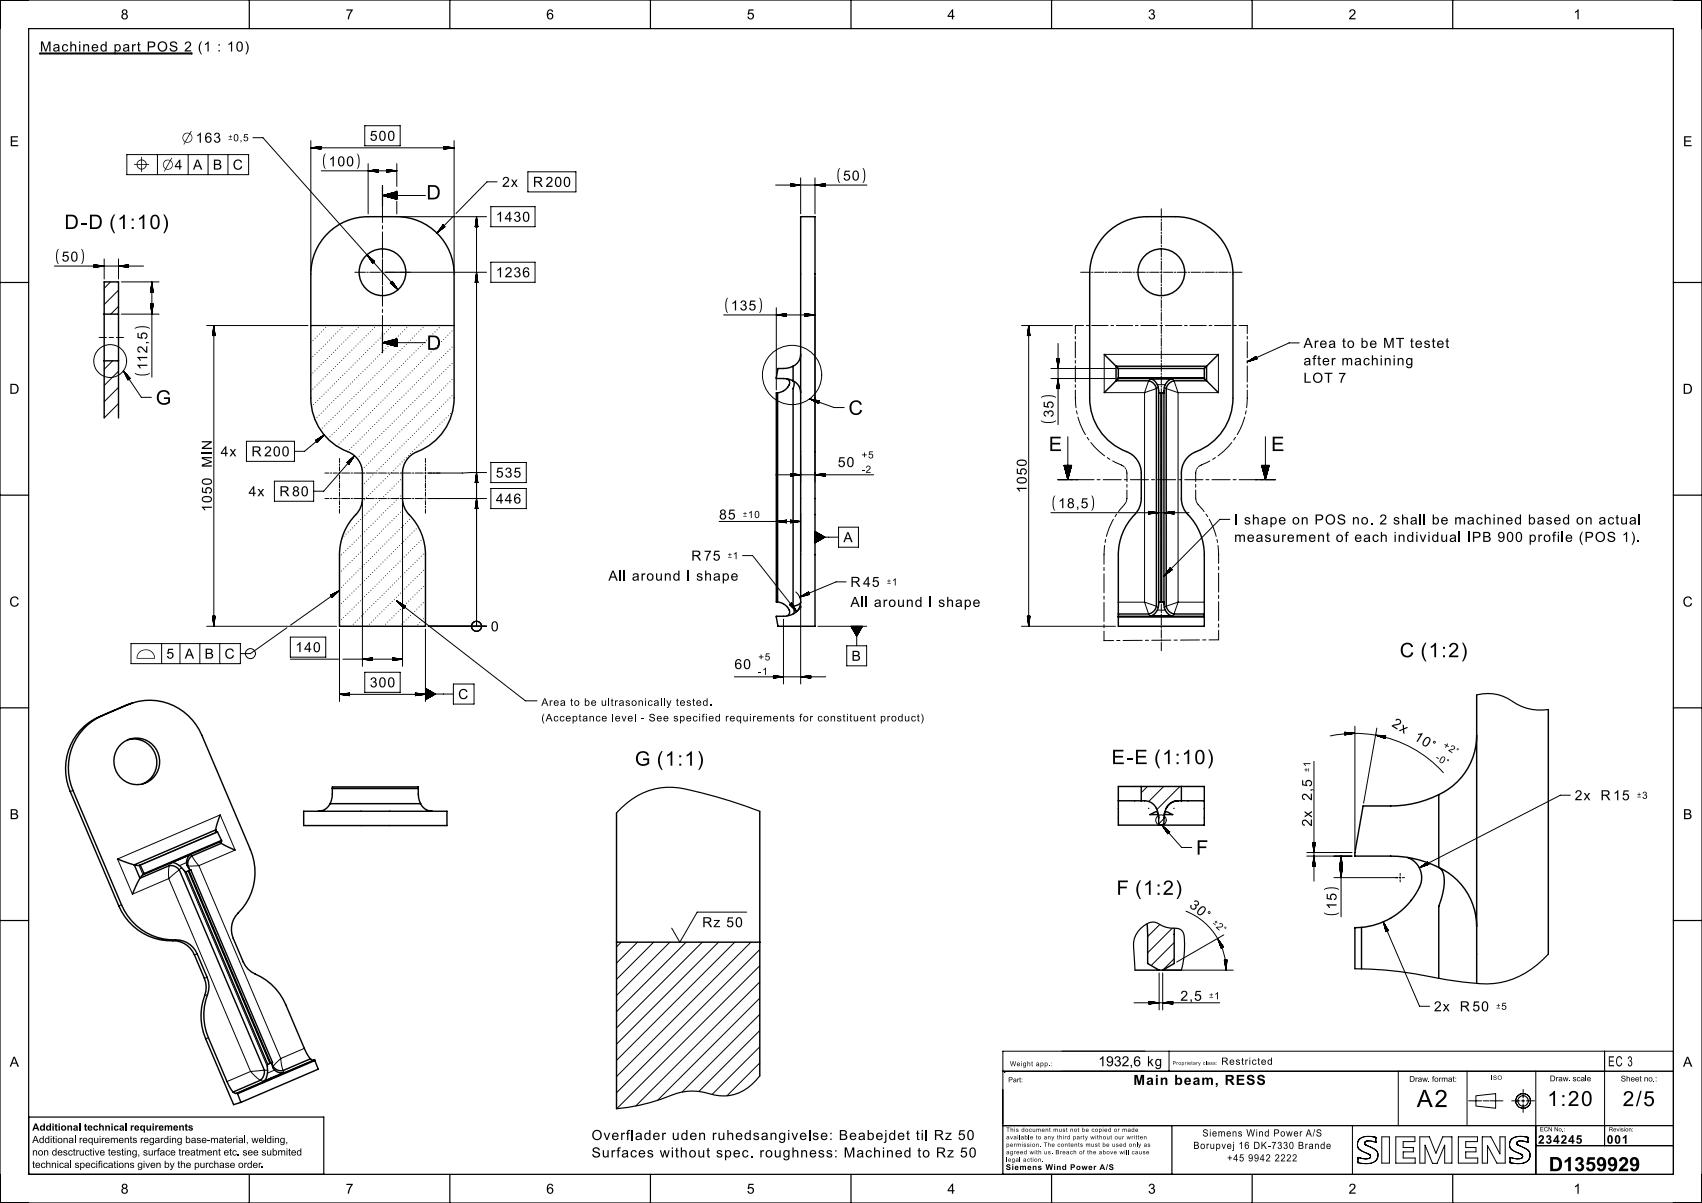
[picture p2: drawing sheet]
<svg xmlns="http://www.w3.org/2000/svg" width="594mm" height="420mm" viewBox="0 0 594 420" stroke-linecap="round" stroke-linejoin="round" font-family="sans-serif">
<defs><g id="words">
<text font-size="8.4" x="494.4" y="386.5">A2</text>
<text font-size="7.5" x="566.3" y="386.2">2/5</text>
<text font-size="7.4" x="540" y="386.1">1:20</text>
<g font-size="7">
<text x="148.8" y="69.6">D</text>
<text x="22.5" y="80">D-D (1:10)</text>
<text x="148.9" y="122.1">D</text>
<text x="54.3" y="141.3">G</text>
<text x="296.1" y="144.8">C</text>
<text x="366" y="157.5">E</text>
<text x="443.6" y="157.5">E</text>
<text x="488.5" y="229.5">C (1:2)</text>
<text x="221.6" y="267.3">G (1:1)</text>
<text x="387.9" y="266.8">E-E (1:10)</text>
<text x="417.4" y="298.4">F</text>
<text x="389.7" y="312.4">F (1:2)</text>
</g>
<text font-size="6.9" x="540.5" y="408.9">D1359929</text>
<text font-size="5.4" x="46.7" y="59.2">⌖</text>
<g font-size="5.1">
<text x="63.4" y="49.8">⌀ 163</text>
<text x="56.6" y="59.2">⌀4</text>
</g>
<g font-size="5">
<text x="13.9" y="18">Machined part POS 2 (1 : 10)</text>
<text x="454.9" y="127.5">after machining</text>
<text x="454.9" y="133.6">LOT 7</text>
<text x="430.7" y="183.1">I shape on POS no. 2 shall be machined based on actual</text>
<text x="430.7" y="189.2">measurement of each individual IPB 900 profile (POS 1).</text>
<text x="561.2" y="372.3">EC 3</text>
<text x="395.6" y="378.8">Main beam, RESS</text>
<text x="206.4" y="398">Overflader uden ruhedsangivelse: Beabejdet til Rz 50</text>
<text x="206.4" y="404.1">Surfaces without spec. roughness: Machined to Rz 50</text>
</g>
<g font-size="4.9">
<text x="42.1" y="6.8">8</text>
<text x="120.6" y="6.7">7</text>
<text x="190.6" y="6.8">6</text>
<text x="260.6" y="6.7">5</text>
<text x="330.6" y="6.7">4</text>
<text x="400.6" y="6.8">3</text>
<text x="470.6" y="6.8">2</text>
<text x="549.1" y="6.8">1</text>
<text x="3.4" y="51.1">E</text>
<text x="129.1" y="49.2">500</text>
<text x="587.4" y="51.1">E</text>
<text x="67.3" y="59.2">A</text>
<text x="74.3" y="59.2">B</text>
<text x="81.2" y="59.2">C</text>
<text x="175.2" y="65.2">2x</text>
<text x="186" y="65.2">R 200</text>
<text x="173.1" y="77.4">1430</text>
<text x="173.1" y="96.8">1236</text>
<text x="454.9" y="121.5">Area to be MT testet</text>
<text x="3.2" y="137.5">D</text>
<text x="587.2" y="137.5">D</text>
<text x="77" y="159.3">4x</text>
<text x="87.8" y="159.3">R 200</text>
<text x="73.9" y="163.3" transform="rotate(-90 73.9 163.3)">MIN</text>
<text x="173.1" y="166.7">535</text>
<text x="292.4" y="163.1">50</text>
<text x="86.8" y="173.3">4x</text>
<text x="97.5" y="173.3">R 80</text>
<text x="358.3" y="172.1" transform="rotate(-90 358.3 172.1)">1050</text>
<text x="73.9" y="178.7" transform="rotate(-90 73.9 178.7)">1050</text>
<text x="173.1" y="175.8">446</text>
<text x="251" y="181.4">85</text>
<text x="294.3" y="189.3">A</text>
<text x="241.3" y="195.7">R 75</text>
<text x="212.3" y="202.7">All around I shape</text>
<text x="296.8" y="204.9">R 45</text>
<text x="3.2" y="211.8">C</text>
<text x="296.8" y="211.9">All around I shape</text>
<text x="587.2" y="211.8">C</text>
<text x="171.3" y="220.4">0</text>
<text x="103.1" y="227.7">140</text>
<text x="58.1" y="229.9">5</text>
<text x="64.5" y="229.9">A</text>
<text x="71.4" y="229.9">B</text>
<text x="78.4" y="229.9">C</text>
<text x="256.3" y="233.6">60</text>
<text x="297.2" y="230.7">B</text>
<text x="129.1" y="240">300</text>
<text x="159.9" y="244.1">C</text>
<text x="485.5" y="253.4" transform="rotate(31 485.5 253.4)">2x</text>
<text x="493.2" y="258.1" transform="rotate(31 493.2 258.1)">10</text>
<text x="457.9" y="279.6" transform="rotate(-90 457.9 279.6)">2,5</text>
<text x="549.6" y="279.4">2x</text>
<text x="558.6" y="279.4">R 15</text>
<text x="3.4" y="286">B</text>
<text x="587.4" y="286">B</text>
<text x="457.9" y="288.6" transform="rotate(-90 457.9 288.6)">2x</text>
<text x="414.8" y="316.4" transform="rotate(40 414.8 316.4)">30</text>
<text x="245.1" y="323.7">Rz 50</text>
<text x="411.9" y="349.4">2,5</text>
<text x="500.4" y="353.1">2x</text>
<text x="509.4" y="353.1">R 50</text>
<text x="3.4" y="372.4">A</text>
<text x="383.3" y="372.3">1932,6 kg</text>
<text x="587.4" y="372.4">A</text>
<text x="42.1" y="416.8">8</text>
<text x="120.6" y="416.7">7</text>
<text x="190.6" y="416.8">6</text>
<text x="260.6" y="416.7">5</text>
<text x="330.6" y="416.7">4</text>
<text x="400.6" y="416.8">3</text>
<text x="470.6" y="416.8">2</text>
<text x="549.1" y="416.8">1</text>
</g>
<g font-size="4.4">
<text x="47.7" y="229.9">⌓</text>
<text x="498.4" y="261.3" transform="rotate(31 498.4 261.3)">°</text>
<text x="419.5" y="320.4" transform="rotate(40 419.5 320.4)">°</text>
</g>
<g font-size="4.2">
<text x="536.7" y="399.3">234245</text>
<text x="560.8" y="399.3">001</text>
</g>
<g font-size="3.7">
<text x="188.9" y="246.4">Area to be ultrasonically tested.</text>
<text x="188.9" y="251.9">(Acceptance level - See specified requirements for constituent product)</text>
</g>
<text font-size="3.6" x="419.6" y="396.8">Siemens Wind Power A/S</text>
<g font-size="3.5">
<text x="300.7" y="160">+5</text>
<text x="300.7" y="165.1">-2</text>
<text x="264.6" y="230.6">+5</text>
<text x="264.6" y="235.6">-1</text>
<text x="503.4" y="260.8" transform="rotate(31 503.4 260.8)">+2</text>
<text x="500.7" y="265.1" transform="rotate(31 500.7 265.1)">-0</text>
<text x="426.1" y="371.7">Restricted</text>
<text x="11.3" y="394.7">Additional technical requirements</text>
<text x="11.3" y="399.1">Additional requirements regarding base-material, welding,</text>
<text x="416.5" y="401.1">Borupvej 16 DK-7330 Brande</text>
<text x="11.3" y="403.4">non desctructive testing, surface treatment etc. see submited</text>
<text x="11.3" y="407.8">technical specifications given by the purchase order.</text>
<text x="428.3" y="405.5">+45 9942 2222</text>
</g>
<g font-size="3.1">
<text x="79.6" y="49.3">±0,5</text>
<text x="259.2" y="180.9">±10</text>
<text x="254" y="195.2">±1</text>
<text x="309.5" y="204.4">±1</text>
<text x="507.2" y="263.2" transform="rotate(31 507.2 263.2)">°</text>
<text x="457.4" y="269.6" transform="rotate(-90 457.4 269.6)">±1</text>
<text x="503.8" y="267" transform="rotate(31 503.8 267)">°</text>
<text x="571.3" y="278.9">±3</text>
<text x="422.8" y="322.6" transform="rotate(40 422.8 322.6)">±2°</text>
<text x="421.9" y="348.9">±1</text>
<text x="522.1" y="352.6">±5</text>
</g>
<g font-size="2.8">
<text x="491.8" y="377.7">Draw. format:</text>
<text x="540.9" y="377.5">Draw. scale</text>
<text x="565.6" y="377.6">Sheet no.:</text>
<text x="351" y="408.5">Siemens Wind Power A/S</text>
</g>
<g font-size="2.4">
<text x="351.9" y="377.9">Part:</text>
<text x="352.5" y="372.2">Weight app.:</text>
</g>
<g font-size="2.1">
<text x="520" y="377">ISO</text>
<text x="351.2" y="395.2">This document must not be copied or made</text>
<text x="537.4" y="395">ECN No.:</text>
<text x="561.5" y="395">Revision:</text>
<text x="351.2" y="397.8">available to any third party without our written</text>
<text x="351.2" y="400.4">permission. The contents must be used only as</text>
<text x="351.2" y="403">agreed with us. Breach of the above will cause</text>
<text x="351.2" y="405.6">legal action.</text>
</g>
<text font-size="1.7" x="409.2" y="371.7">Proprietary class:</text>
</g></defs>
<g fill="none" stroke="#000" stroke-width=".35">
<path d="M13.9 18.5h53.1v.4h-53.1zM44.3 54h42.5v7h-42.5zM55 54v7M65.7 54v7M72.6 54v7M79.6 54v7M88.3 48.1h3.5l47.1 53M108.5 51.6h50M108.5 51.6l3.5 .5M108.5 49.1v45.6M108.9 51.7h3.1M109.3 51.7h2.7"/>
<path d="M109.3 51.5h2.7M110 51.8h2M110 51.4h2M110.8 51.9h1.2M110.8 51.3h1.2M111.2 52h.8M111.2 51.2h.8M112 52.1h.1M112 51.1h.1M112 51.1v1M112 51.1l-3.5 .5M112.2 59.6h26.3"/>
<path d="M127.3 43.9h12.4v7h-12.4zM128.5 57.1v17.6M128.9 59.6h3.1M129.3 59.7h2.7M129.3 59.5h2.7M130 59.8h2M130 59.4h2M130.8 59.9h1.2M130.8 59.3h1.2M131.2 60h.8M131.2 59.3h.8M132 59.2h.1"/>
<path d="M132 59.2l-3.5 .4 3.5 .5M132 59.2v.9M135 59.9h1.2M135 59.2h.1M135 59.2l.8 .1M135 59.3h1.2M135 59.4h1.9M135 59.5h2.7M135 59.6h3.1M135 59.2l3.5 .4M135 59.2v.9M135.8 60h-.8"/>
<path d="M136.9 59.8l-1.9 .1M137.7 59.7l-2.7 .1M138.5 57.1v8M138.5 59.6l-3.5 .5M155 52.1h.1M155 51.9h1.2M155 51.7h3.1M155 51.1h.1M155 51.2h.8M155 51.3h1.2M155 51.4h1.9M155 51.5h2.7"/>
<path d="M155 51.1l3.5 .5M155 51.1v1M155.8 52h-.8M156.9 51.8l-1.9 .1M157.7 51.7l-2.7 .1M158.5 49.1v45.6M158.5 51.6l-3.5 .5M184.2 60h16.8v7h-16.8zM132 60.1h.1M133.5 68.3h15M133.5 64.8v3.2M133.5 69.1v1.1"/>
<path d="M133.5 71.2v6.5M133.5 78.8v1.1M133.7 68.3h4.8M133.9 68.2h4.6M134.1 68.4h4.4M134.2 68.5h4.3M134.2 68.1h4.3M134.4 68h4.1M134.6 68.6h3.9M134.8 67.9h3.7M135 60.1h.1M135 68.7h3.5"/>
<path d="M135.2 68.7h3.3M135.2 67.8h3.3M135.4 67.7h3.1M135.6 68.8h2.9M135.8 67.6h2.7M135.9 68.9h2.6M136.1 67.5h2.4M136.3 69h2.2M136.5 69.1h2M136.5 67.4h2M136.7 67.4h1.8M136.9 69.2h1.6"/>
<path d="M137.1 67.3h1.4M137.3 69.3h1.2M137.5 69.3h1M137.5 67.2h1M137.7 67.1h.8M137.8 69.4h.7M138 67h.5M138.2 69.5h.3M138.4 66.9l-4.9 1.4M138.5 66.6v3l-5-1.3M138.5 70.3v4.4M139.5 75.7h30.3"/>
<path d="M154.1 79.2l.6-.6-1.1 1.2M154.3 79.9l.8-.8-1.1 1.1M154.6 78.5l.7 .7-2.8 2.2M154.6 78.5l-2.1 2.9M154.6 78.5l-.3 .4M154.8 78.7l-1.6 1.7M154.8 78.8l-2.1 2.2M155 78.9l-2.2 2.2M155 79l-1.6 1.6M155.2 79.1l-.3 .3M158.1 75.6l-5.6 5.8M165.8 79.2h1"/>
<path d="M165.9 78.7v.5M166 78.4v.8M166.1 77.6v1.6M166.2 76.8v2.4M166.2 76.4v2.8M166.3 75.7v143M166.3 75.7l-.5 3.5M166.3 75.7l.5 3.5M166.4 76v3.2M166.5 76.8v2.4M166.6 77.6v1.6M166.6 78v1.2"/>
<path d="M166.7 78.7v.5M171.3 72.1h15.4v7.1h-15.4zM173.5 63.5h-3.5l-10.9 11.1M270.7 64.6h31.8M275.9 64.2v.9M275.9 64.2l3.5 .4-3.5 .5M275.9 64.2h.1M275.9 64.2l.8 .1M275.9 64.3h1.2M275.9 64.4h2M275.9 64.5h2.8M275.9 64.6h3.1"/>
<path d="M275.9 65.1h.1M275.9 64.9h1.2M276.7 65h-.8M277.9 64.8l-2 .1M278.7 64.7l-2.8 .1M279.4 62.1v12.6M284.4 62.1v12.6M284.8 64.6h3.1M285.2 64.5h2.7M285.2 64.7h2.7M286 64.4h1.9M286 64.8h1.9"/>
<path d="M286.7 64.3h1.2M286.7 64.9h1.2M287.1 64.3h.8M287.1 65h.8M287.9 64.2h.1M287.9 65.1h.1M287.9 64.2v.9M287.9 64.2l-3.5 .4 3.5 .5M405.3 72.9v3.1M405.3 76.5v.5M405.3 77.5v3.1M19 92.9h31.1"/>
<path d="M32.9 92.4l3.5 .5-3.5 .5M32.9 92.4v1M32.9 92.4h.1M32.9 92.5h.4M32.9 92.5l1.1 .1M32.9 92.6l1.9 .1M32.9 92.7h2.3M32.9 92.8h3.1M32.9 93.4h.1M32.9 93.1h1.9M33.7 93.2l-.8 .1M34.4 93.1l-1.5 .1"/>
<path d="M35.6 93h-2.7M36.4 90.4v7M38.6 98.4l-2.2 2.3M41.4 90.4v7M41.7 92.8h3.2M42.1 93h2.8M42.4 98.4h13.1M42.5 92.7h2.4M42.9 92.7h2M42.9 93.1h2M43.3 93.1h1.6M43.7 92.6h1.2"/>
<path d="M44.1 93.2h.8M44.4 92.5h.5M44.8 92.4h.1M44.8 93.4h.1M44.9 92.4l-3.5 .5 3.5 .5M44.9 92.4v1M52.8 100v1.9M52.9 99.2v2.7M53 98.4v33.3M53 98.4l-.5 3.5M53 98.4l.5 3.5M53.1 98.8v3.1"/>
<path d="M53.1 99.2v2.7M53.2 100v1.9M123.8 95.1h3.7M128 95.1h.5M128.1 89l2 2.9M128.1 89l2.6 2.3M128.1 89l2.3 2.6M128.5 89.6l1.8 2M128.7 89.5l1.8 2M128.9 90.2l1.3 1.5M129 95.1h3.7M129.2 90l1.4 1.4"/>
<path d="M129.4 90.9l.8 .9M129.6 91.2l.5 .6M129.8 90.5l.8 .9M130 91.9h.1M130.1 90.7l.6 .6M130.7 91.3h.1M130.7 91.3l-.6 .6M133.2 95.1h.5M133.5 81v9.1M133.5 90.6v8.9M134.2 95.1h35.6M136.2 98.8l2.7 2.3"/>
<path d="M136.2 98.8v.1M136.3 98.8l.5 .6M136.3 98.7l1.1 1.2M136.4 98.7l1.3 1.4M136.5 98.6l1.8 2M136.5 98.6l2.4 2.5M136.6 98.5l1.9 2M136.7 98.4l1.3 1.5M136.8 98.3l.8 .9M136.9 98.3l.3 .3M136.9 98.2h.1M136.9 98.2l2 2.9"/>
<path d="M136.9 98.2l-.7 .6M165.8 98.6h1M165.8 98.6l.5-3.5 .5 3.5M165.9 98.1v.5M166 97.8v.8M166.1 97v1.6M166.2 96.2v2.4M166.2 95.8v2.8M166.4 95.4v3.2M166.5 96.2v2.4M166.6 97v1.6M166.6 97.4v1.2"/>
<path d="M166.7 98.1v.5M171.3 91.5h15.4v7.1h-15.4zM284.4 96.7v71.6M377.1 95.1h3.4M381 95.1h.5M382 95.1h3.3M385.8 95.1h.5M386.8 95.1h3.3M390.6 95.1h.5M391.6 95.1h3.3M395.4 95.1h.5M396.4 95.1h3.3"/>
<path d="M400.2 95.1h.5M401.2 95.1h3.3M405 95.1h.5M405.3 81.1v.5M405.3 82.1v3M405.3 85.6v.5M405.3 86.6v3.1M405.3 90.2v.5M405.3 91.2v3.1M405.3 94.8v.5M405.3 95.8v2.9M405.3 99.2v.5"/>
<path d="M406 95.1h3.4M409.9 95.1h.5M410.9 95.1h3.3M414.7 95.1h.5M415.7 95.1h3.3M419.5 95.1h.5M420.5 95.1h3.3M424.3 95.1h.5M425.3 95.1h3.3M429.1 95.1h.5M430.1 95.1h3.3M34.6 117.8h2.5"/>
<path d="M38.1 117.8h1.5M40.6 117.8h2.5M41.4 107l-2.7 2.7M41.4 101.3l-5 5M42.4 109.7h13.1M52.5 101.9h1M52.5 106.2l.5 3.5 .5-3.5M52.5 106.2h1M52.5 101.9h.1M52.5 106.2h.1M52.6 106.2v.8M52.6 101.1v.8"/>
<path d="M52.7 100.7v1.2M52.7 106.2v1.2M52.7 106.2l.1 1.9M52.8 106.2l.1 2.7M53.1 106.2v3.1M53.2 106.2l-.1 2.7M53.3 106.2l-.1 1.9M53.3 100.7v1.2M53.3 106.2v1.2M53.4 101.1v.8M53.4 106.2v.8M53.5 101.9h.1"/>
<path d="M53.5 106.2h.1M72.1 113.7h35.4M74.2 117.2h.9M74.2 117.1v.1M74.3 116.4v.8M74.4 115.6v1.6M74.4 115.2v2M74.5 114.4v2.8M74.6 113.7v105M74.6 113.7l-.4 3.5M74.6 113.7l.5 3.5M74.7 114v3.2"/>
<path d="M74.8 114.8v2.4M74.8 115.2v2M74.9 116v1.2M75 116.7v.5M75.1 117.1v.1M108.5 113.9h.1M108.5 119.6h.1M109.2 118.8v.1M110 118.1h.1M110.7 117.4h.1M111.5 116.6h-.1M112.2 115.9h.1"/>
<path d="M112.9 115.1h.1M113.7 114.4h.1M114.3 119.4v.1M115 118.7h.1M115.7 118h.1M116.5 117.3h-.1M117.2 116.5v.1M117.9 115.8h.1M118.6 115.1h.1M119.4 114.4h-.1M120 119.4h.1M120.7 118.7h.1"/>
<path d="M121.4 118h.1M122.1 117.2v.1M122.9 116.5h-.1M123.6 115.8h.1M124.3 115.1h.1M125 114.4h.1M125.7 119.4h-.1M126.4 118.7h.1M127.1 117.9v.1M127.8 117.2h.1M128.5 116.5h.1M129.2 115.8h.1"/>
<path d="M130 115.1h-.1M130.7 114.4h.1M131.2 119.5h.1M132 118.7h-.1M132.7 118h.1M133.4 117.3h.1M133.5 100v6.9M133.5 108v1.1M133.5 110.2v6.5M133.5 117.7v1.1M133.5 119.9v3.2M133.5 119.6h15"/>
<path d="M133.7 119.7h4.8M133.9 119.5h4.6M134.1 119.8h4.4M134.1 119.5h4.4M134.1 116.6h.1M134.2 119.8h4.3M134.4 119.4h4.1M134.6 119.9h3.9M134.8 119.3h3.7M134.9 115.8h.1M135.2 119.2h3.3M135.4 119.1h3.1"/>
<path d="M135.6 115.1h.1M135.8 119h2.7M136.1 118.9h2.4M136.3 114.4h.1M136.3 118.9h2.2M136.7 118.8h1.8M136.9 119.5h.1M137.1 118.7h1.4M137.5 118.6h1M137.6 118.7v.1M137.7 118.5h.8M138 118.4h.5"/>
<path d="M138.3 118h.1M138.4 118.3h.1M138.5 118.3v2.7l-5-1.4M138.5 118.3l-5 1.3M139.1 117.3h-.1M139.8 116.6h.1M140.5 115.8h.1M141.3 115.1h-.1M142 114.4h.1M142.5 119.5h.1M143.3 118.8h-.1M144 118h.1"/>
<path d="M144.7 117.3h.1M145.4 116.6h.1M146.2 115.8v.1M146.9 115.1h.1M147.6 114.4h.1M148.2 119.5h-.1M148.9 118.8h.1M149.6 118v.1M150.4 117.3h-.1M151.1 116.6h.1M151.8 115.8v.1M152.6 115.1h-.1"/>
<path d="M153.3 114.4h.1M153.4 119.9v.1M154.1 119.2h.1M154.8 118.5h.1M155.6 117.8h.1M156.3 117h.1M157 116.3h.1M157.8 115.6h-.1M252.6 110h31.8M270.9 110l3.5-.5v.9zM270.9 107.5v28.7M271.3 110h3.1"/>
<path d="M271.7 109.9h2.7M272.1 110.1h2.3M272.1 109.8h2.3M272.5 110.2h1.9M272.9 109.7h1.5M273.2 110.3h1.2M273.6 109.6h.8M274 110.4h.4M274.4 109.5h.1M280.9 110.1h2.4M280.9 109.5h.1M280.9 109.5l.8 .1"/>
<path d="M280.9 109.7h1.6M280.9 109.8h2.4M280.9 109.9h2.8M280.9 109.5l3.5 .5M280.9 109.5v.9l3.5-.4M281.3 110.4h-.4M282.1 110.3h-1.2M282.9 110.2h-2M284 110l-3.1 .1M356.5 113.7h17.8M358.5 117.2h1M358.6 117.1v.1"/>
<path d="M358.6 116.7v.5M358.7 116v1.2M358.8 115.2v2M358.9 114.8v2.4M359 114v3.2M359 113.7v105M359 113.7l-.5 3.5M359 113.7l.5 3.5M359.1 114.4v2.8M359.2 115.2v2M359.3 115.6v1.6M359.4 116.4v.8"/>
<path d="M359.5 117.1v.1M369.3 119.9v28.4M375.3 117.4v.9M375.3 119.3v5.6M378.2 113.7h-2.9v2.8M379.1 113.7h1M381 113.7h5.7M387.7 113.7h.9M389.6 113.7h5.7M396.3 113.7h.9M398.2 113.7h5.7M404.8 113.7h1"/>
<path d="M405.3 100.2v3M405.3 103.7v.5M405.3 104.7v2.9M405.3 108.1v.5M405.3 109.1v2.9M405.3 112.5v.5M405.3 113.5v3M405.3 117v.5M405.3 118v2.9M406.7 113.7h5.7M413.4 113.7h.9M415.3 113.7h5.7"/>
<path d="M422 113.7h.9M423.9 113.7h5.7M430.5 113.7h1M432.4 113.7h2.9v2.8M435.3 117.4v.9M435.3 119.3v5.6M453.4 119.7h-3.5l-14.6 6.6M39.3 126l-2.9 2.9M41.4 135.3l-5 5M41.4 129.6l-5 5M43.1 129.5l6.2 9.2h3.5M43.1 129.5l1.6 3.1"/>
<path d="M43.1 129.5l2.3 2.6-.7 .5M43.1 129.5l2 2.8M43.4 130.1l1.5 2.3M43.6 130l1.6 2.3M43.8 130.8l1.1 1.7M44.1 130.6l1.2 1.6-.7-1M44.1 131.5l.6 1.1-.4-.7M44.6 132.6h.1M44.9 131.5l.5 .6M45.4 132.1h.1M108.5 136.5v.1M108.5 130.9h.1"/>
<path d="M108.5 125.2h.1M109.2 135.8h.1M109.2 130.2h.1M109.2 124.5h.1M109.9 135.1h.1M109.9 129.5h.1M109.9 123.8h.1M110.6 134.4h.1M110.6 128.7v.1M110.7 123.1h-.1M110.9 139.8h.1M111.4 133.7h-.1"/>
<path d="M111.4 128h-.1M111.4 122.3v.1M111.6 139.1h.1M112.1 133h.1M112.1 127.3h.1M112.1 121.6h.1M112.4 138.3l-.1 .1M112.8 132.3h.1M112.8 126.6h.1M112.8 120.9h.1M113.1 137.6h.1M113.5 131.5v.1"/>
<path d="M113.5 125.9h.1M113.6 120.2h-.1M113.8 136.9h.1M114.2 130.8h.1M114.2 125.1v.1M114.5 136.2h.1M114.9 130.1h.1M115 124.4h-.1M115.3 135.4l-.1 .1M115.7 129.4h-.1M115.7 123.7h.1M116 134.7h.1"/>
<path d="M116.4 128.7h-.1M116.4 123h.1M116.5 139.9h.1M116.7 134h.1M117.1 128h.1M117.1 122.3h.1M117.2 139.1v.1M117.4 133.3h.1M117.8 127.2v.1M117.8 121.5v.1M117.9 138.4h.1M118.2 132.5l-.1 .1"/>
<path d="M118.5 126.5h.1M118.6 120.8h-.1M118.7 137.7h-.1M118.9 131.8h.1M119.2 125.8h.1M119.3 120.1h.1M119.4 137h.1M119.6 131.1h.1M119.9 125.1h.1M120.1 136.2h.1M120.3 130.4h.1M120.7 124.4h-.1"/>
<path d="M120.9 135.5h-.1M121.1 129.6h-.1M121.4 123.7h.1M121.6 134.8h.1M121.8 128.9h.1M122.1 122.9v.1M122.1 139.9h.1M122.3 134v.1M122.5 128.2h.1M122.8 122.2v.1M122.8 139.2h.1M123 133.3h.1"/>
<path d="M123.2 127.4v.1M123.5 121.5h.1M123.6 138.5h-.1M123.8 132.6h-.1M124 126.7h.1M124.2 120.8h.1M124.3 137.7h.1M124.5 131.9h.1M124.7 126h.1M125 120.1h-.1M125 137h.1M125.2 131.1h.1"/>
<path d="M125.4 125.3h.1M125.7 136.3h.1M126 130.4h-.1M126.2 124.5l-.1 .1M126.5 135.5v.1M126.7 129.7h.1M126.9 123.8h.1M127.2 134.8h.1M127.4 128.9v.1M127.6 123.1h.1M127.9 134.1h.1M128.1 128.2h.1"/>
<path d="M128.3 122.4h.1M128.4 139.3h-.1M128.7 133.3l-.1 .1M128.9 127.5h-.1M129.1 121.6l-.1 .1M129.1 138.6h.1M129.4 132.6h.1M129.6 126.8h.1M129.8 120.9h.1M129.8 137.8v.1M130.1 131.9h.1M130.3 126h.1"/>
<path d="M130.5 120.2h.1M130.6 137.1h-.1M130.9 131.2h-.1M131.1 125.3h-.1M131.3 136.4h.1M131.6 130.4h.1M131.8 124.6h.1M132 135.6v.1M132.3 129.7h.1M132.5 123.8v.1M132.8 134.9h-.1M133 129h.1"/>
<path d="M133.2 123.1h.1M133.5 134.2h.1M133.7 139.7h-.1M133.8 128.2v.1M134 122.4h-.1M134.2 133.4v.1M134.4 138.9v.1M134.5 127.5h.1M134.7 121.7h.1M135 132.7h-.1M135 120h3.5M135.1 138.2h.1"/>
<path d="M135.2 126.8h.1M135.4 120.1h3.1M135.4 120.9h.1M135.6 120.2h2.9M135.7 132h.1M135.8 137.5h.1M135.9 120.3h2.6M136 126l-.1 .1M136.2 120.2h-.1M136.3 120.4h2.2M136.4 131.2v.1M136.5 120.5h2"/>
<path d="M136.6 136.7v.1M136.7 125.3h.1M136.9 120.6h1.6M137.2 130.5h-.1M137.3 120.7h1.2M137.3 136h.1M137.4 124.6h.1M137.7 120.8h.8M137.8 120.8h.7M137.9 129.8h.1M138 135.3h.1M138.1 123.9h.1"/>
<path d="M138.2 120.9h.3M138.6 129v.1M138.8 134.6h-.1M138.9 123.1h.1M139.4 128.3h-.1M139.5 133.8h.1M139.5 139.4v.1M139.6 122.4h.1M140.1 127.6h.1M140.2 133.1h.1M140.3 138.7h.1M140.3 121.7h.1"/>
<path d="M140.8 126.8v.1M141 132.4h-.1M141 138h.1M141.1 120.9l-.1 .1M141.6 126.1h-.1M141.7 131.6v.1M141.7 137.3h.1M141.8 120.2h.1M142.3 125.4h.1M142.4 130.9h.1M142.5 136.5h-.1M143 124.6v.1"/>
<path d="M143.1 130.2h.1M143.2 135.8h.1M143.8 123.9h-.1M143.9 129.4v.1M143.9 135.1h.1M144.5 123.2h.1M144.6 128.7h.1M144.6 134.3v.1M144.8 139.8v.1M145.2 122.4v.1M145.3 128h.1M145.4 133.6h.1"/>
<path d="M145.5 139.1h.1M146 121.7h-.1M146.1 127.3h.1M146.1 132.9h.1M146.2 138.4h.1M146.7 121h.1M146.8 126.5h.1M146.8 132.1v.1M147 137.7h-.1M147.4 120.2v.1M147.5 125.8h.1M147.6 131.4h-.1"/>
<path d="M147.7 137h.1M148.3 125.1h-.1M148.3 130.7h.1M148.4 136.2v.1M149 124.3h.1M149 130h.1M149.1 135.5h.1M149.7 123.6h.1M149.7 129.2v.1M149.8 134.8h.1M150.5 122.9h-.1M150.5 139.8h-.1"/>
<path d="M150.5 128.5h.1M150.6 134.1h-.1M151.2 122.1v.1M151.2 139.1h.1M151.2 127.8h.1M151.3 133.3v.1M151.9 121.4h.1M151.9 138.4h.1M151.9 127v.1M152 132.6h.1M152.6 120.7h.1M152.7 137.6l-.1 .1"/>
<path d="M152.7 126.3h-.1M152.7 131.9h.1M153.4 136.9h.1M153.4 125.6h.1M153.5 131.2h-.1M154.1 136.2h.1M154.1 124.9h.1M154.2 130.5h.1M154.8 135.4v.1M154.8 124.1v.1M154.9 129.7v.1M155.6 134.7h.1"/>
<path d="M155.6 123.4h.1M155.6 129h.1M156.3 134h.1M156.3 122.7h.1M156.3 139.6v.1M156.3 128.3h.1M157 133.3h.1M157 121.9v.1M157 138.9h.1M157.1 127.6h-.1M157.8 132.5h-.1M157.8 121.2h-.1"/>
<path d="M157.8 138.2h-.1M157.8 126.9h.1M282.6 139.2l8.5 3.1h3.5M282.6 139.2l3.1 1.7M282.6 139.2l3.4 .8M282.9 139.3l3 1.1M283.3 139.6l2.5 .9M283.3 139.4l2.6 .9M284 140l1.8 .6M284.1 139.6l1.8 .6M284.8 139.7l1.2 .4M285.6 139.9l.4 .1"/>
<path d="M286 140h.1M286 140l-.3 .9M366.8 132.2h22.5M366.8 128.7h22.5M368.8 125.2h.9l-.4 3.5zM368.8 125.2h.1M368.8 135.6v.1M368.9 125.2v.8M368.9 134.9v.8M369 125.2v1.5M369 134.1v1.6M369.1 125.2v2.3"/>
<path d="M369.1 133.3v2.4M369.2 125.2v2.7M369.2 132.9v2.8M369.3 132.2l.4 3.5h-.9zM369.3 132.5v3.2M369.4 125.2l-.1 3.1M369.4 125.2v2.3M369.4 133.3v2.4M369.5 133.7v2M369.5 125.2v1.9M369.6 134.5v1.2M369.6 125.2v1.1"/>
<path d="M369.7 135.2v.5M369.7 125.2v.4M375.3 136.2l.2 6.1M375.3 125.9v.9M375.3 127.7v5.7M375.3 134.3v.9M399.5 137.1h-14.1v-13.4h39.8v13.4h-14.1M399.5 137.1v73.1M400.9 132.9l-1.4 4.2M401.3 132.2l-.4 .8M403.9 134.3h2.8M404.2 135.2l-4.7 1.9"/>
<path d="M405.3 121.4v.5M405.3 122.4v2.9M405.3 125.8v.5M405.3 126.8v2.9M405.3 130.2v.5M405.3 131.2v3M405.3 134.7v.5M405.3 135.7v2.9M405.3 139.1v.5M406.4 135.2l4.7 1.9M409.3 132.2l1.8 4.9M411.1 137.1v73.1"/>
<path d="M435.3 136.2l-.3 6.1M435.3 125.9v.9M435.3 127.7v5.7M435.3 134.3v.9M437.9 125.5l.7-.3-1.1 .5M438.3 124.5l.4 .8M438.3 124.5l-3 1.8M438.3 124.5h.1M438.3 124.5l-.7 .4M438.4 124.6l-1.1 .5M438.4 124.7l-1.8 .8M438.4 124.7l-2.4 1.2"/>
<path d="M438.5 124.8l-2.9 1.3M438.5 125l-2.5 1.1M438.6 125.1l-1.8 .8M438.7 125.3h.1M438.7 125.3l-3.4 1M41.4 140.9l-5 5M86 154.1h16.8v7h-16.8zM108.7 142h.1M109.4 141.3h.1M109.9 146.4h.1M110.2 153.7l.6 .7M110.2 140.5h.1"/>
<path d="M110.2 153.7h.1M110.5 153.5l-.3 .3M110.7 145.7h-.1M110.8 154.4h-.1M111.2 153.1l-.9 .7M111.3 153.8l-.6 .6M111.4 145h.1M111.8 153.3l-1.1 1M111.8 152.7l-1.5 1.2M111.9 150.1h.1M112.1 153l-1.5 1.2M112.1 144.2v.1"/>
<path d="M112.5 152.2l-2.1 1.8M112.6 149.4h.1M112.6 152.4l-2 1.8M112.8 152l-2.4 2M112.8 143.5h.1M113.1 151.8l-6.8 5.8h-3.5M113.1 151.8l-2.9 1.9M113.1 151.8l-2.3 2.6M113.3 148.7h.1M113.6 142.8h-.1M114.1 147.9v.1M114.3 142.1h.1"/>
<path d="M114.4 153.2h.1M114.8 147.2h.1M115 141.3h.1M115.2 152.5h.1M115.5 146.5h.1M115.8 140.6h-.1M115.9 151.8h.1M116.3 145.7l-.1 .1M116.6 151h.1M117 145h.1M117.4 150.3h.1M117.6 155.7v.1"/>
<path d="M117.7 144.3h.1M118.1 149.6h.1M118.3 155h.1M118.4 143.6h.1M118.8 148.8h.1M119 154.3h.1M119.2 142.8v.1M119.6 148.1h.1M119.8 153.6h-.1M119.9 142.1h.1M120.3 147.4h.1M120.5 152.8h.1"/>
<path d="M120.6 141.4h.1M121 146.6h.1M121.2 152.1h.1M121.3 157.7h.1M121.4 140.6l-.1 .1M121.8 145.9h.1M122 151.4h-.1M122 156.9v.1M122.5 145.2h.1M122.7 150.6v.1M122.8 156.2h.1M123.2 159.6l-1.9 2.1"/>
<path d="M123.2 144.4h.1M123.3 159.8l-1.8 2M123.4 149.9h.1M123.4 159.4l-2 2.3M123.5 155.5h.1M123.7 159.1l-10.7 12.4h-3.5M123.7 159.1l-2.6 2.4M123.7 159.1l-1.9 3M124 143.7h.1M124.2 149.2h-.1M124.2 154.7v.1M124.7 143h.1"/>
<path d="M124.9 148.4v.1M125 154h-.1M125.3 159.3h.1M125.4 142.2h.1M125.6 147.7h.1M125.7 153.3h.1M126.1 158.6h-.1M126.2 141.5h.1M126.3 147h.1M126.4 152.6h.1M126.8 157.8v.1M126.9 140.8h.1"/>
<path d="M127.1 146.2v.1M127.2 151.8h-.1M127.5 157.1h.1M127.6 140v.1M127.8 145.5h.1M127.9 151.1h.1M128.2 156.4h.1M128.5 144.8h.1M128.6 150.4h.1M129 155.7h-.1M129.3 144.1h-.1M129.3 149.6v.1"/>
<path d="M129.7 155h.1M130 143.3h.1M130.1 148.9h-.1M130.4 154.2v.1M130.7 142.6h.1M130.8 159.5h.1M130.8 148.2h.1M131.1 153.5h.1M131.5 141.9h-.1M131.5 158.8h.1M131.5 147.5h.1M131.8 152.8h.1"/>
<path d="M132.2 141.1v.1M132.2 158.1h.1M132.3 146.7h-.1M132.6 152.1h-.1M132.9 140.4h.1M133 157.3l-.1 .1M133 146h.1M133.3 151.4h.1M133.7 156.6h.1M133.7 145.3h.1M134 150.6v.1M134.4 155.9h.1"/>
<path d="M134.4 144.5v.1M134.7 149.9h.1M135.2 155.1l-.1 .1M135.2 143.8h-.1M135.4 149.2h.1M135.9 154.4h.1M135.9 143.1h.1M136.2 148.5h-.1M136.6 153.7h.1M136.6 142.4h.1M136.7 159.3h.1M136.9 147.8h.1"/>
<path d="M137.3 153h.1M137.4 141.6h-.1M137.4 158.5v.1M137.6 147v.1M138.1 152.2h-.1M138.1 140.9h.1M138.1 157.8h.1M138.3 146.3h.1M138.8 151.5h.1M138.8 140.2h.1M138.9 157.1h-.1M139 145.6h.1"/>
<path d="M139.5 150.8h.1M139.6 156.4h.1M139.8 144.9h-.1M140.3 150l-.1 .1M140.3 155.6v.1M140.5 144.2h.1M141 149.3h.1M141 154.9h.1M141.2 143.4v.1M141.7 148.6h.1M141.8 154.2h-.1M141.8 159.8h.1"/>
<path d="M141.9 142.7h.1M142.4 147.8v.1M142.5 153.5h.1M142.5 159.1h.1M142.6 142h.1M143.2 147.1h.1M143.2 152.7h.1M143.3 158.3v.1M143.4 141.3h-.1M143.9 146.4h.1M143.9 152h.1M144 157.6h.1"/>
<path d="M144.1 140.6h.1M144.6 145.7h.1M144.7 151.3h.1M144.7 156.9h.1M145.4 144.9l-.1 .1M145.4 150.5v.1M145.5 156.1v.1M146.1 144.2h.1M146.1 149.8h.1M146.2 155.4h.1M146.8 143.5h.1M146.9 149.1h-.1"/>
<path d="M146.9 154.7h.1M147.6 142.7l-.1 .1M147.6 148.4h.1M147.7 153.9v.1M148.3 142h.1M148.3 147.6v.1M148.4 153.2h.1M149 141.3h.1M149 146.9h.1M149.1 152.5h.1M149.7 140.6h.1M149.8 146.2h-.1"/>
<path d="M149.9 151.7v.1M150.5 145.5h.1M150.6 151h.1M151.2 144.7h.1M151.3 150.3h.1M151.9 144h.1M152.1 149.5v.1M152.7 143.3h.1M152.8 148.8h.1M153.4 142.5v.1M153.5 148.1h.1M154.1 141.8h.1"/>
<path d="M154.3 147.3v.1M154.9 141.1h-.1M155 146.6h.1M155.6 140.4h.1M155.7 145.9h.1M156.5 145.1v.1M157.2 144.4h.1M279.4 158.7v9.6M284.3 140.1l1.5 .6M285 140.5l.7 .3M285.7 140.8h.1M372.7 152.5v15"/>
<path d="M375.7 143.4l.2 1.1M376.2 145.6l.8 2.5 1.8 3.7M379.4 152.7l.6 .9M380.7 154.5l2.8 3 2 1.6M386.4 159.8l1 .6M405.3 140.1v2.9M405.3 143.5v.5M405.3 144.5v3M405.3 148v.5M405.3 149v2.9M405.3 152.4v.5M405.3 153.4v2.9"/>
<path d="M405.3 156.8v.5M405.3 157.8v3M424.2 159.8l-1 .6M429.9 154.5l-2.8 3-2 1.6M431.2 152.7l-.6 .9M434.4 145.6l-.8 2.5-1.8 3.7M434.9 143.4l-.2 1.1M441.6 152.5v15M95.8 168h13.7v7h-13.7zM113.4 174.1h1.4M113.4 165.2h1.4M115.3 174.1h.5"/>
<path d="M115.3 165.2h.5M116.3 174.1h1.4M116.3 165.2h1.4M118.2 174.1h.5M118.2 165.2h.5M118.5 160.1v1.4M118.5 162v.5M118.5 163v1.4M118.5 164.9v.5M118.5 165.9v1.4M118.5 167.8v.5M118.5 168.8v1.6"/>
<path d="M118.5 170.9v.5M118.5 171.9v1.4M118.5 173.8v.5M118.5 174.8v1.4M118.5 176.7v.5M118.5 177.7v1.5M119.2 174.1h2.8M119.2 165.2h2.8M121.1 161.5l.7 .6M121.1 161.4v.1M121.7 160.9l-.6 .6M121.8 162v.1"/>
<path d="M122 160.7l-.8 .9M122.2 161.4l-.5 .6M122.4 161.1l-.7 .9M122.5 174.1h.5M122.5 165.2h.5M122.6 160.2l-1.4 1.4M122.9 160.4l-1.3 1.5M123.5 174.1h2.8M123.5 165.2h2.8M124.6 160h.1M126.4 163.9h.1M126.4 175.2h.1"/>
<path d="M126.5 175.1v57.5M126.5 169.5h.1M126.8 174.1h.5M126.8 165.2h.5M127.1 163.2h.1M127.1 174.5h.1M127.2 168.7h.1M127.4 179.9h-.1M127.8 174.1h2.8M127.8 165.2h2.8M127.9 162.4l-.1 .1M127.9 173.7v.1"/>
<path d="M127.9 168h.1M128.1 179.2h.1M128.6 161.7h.1M128.6 173h.1M128.7 167.3h.1M128.8 178.5h.1M129.3 161h.1M129.3 172.3h.1M129.4 166.5v.1M129.5 177.7h.1M130 160.2v.1M130.1 171.5v.1"/>
<path d="M130.1 165.8h.1M130.3 177h.1M130.8 170.8h.1M130.9 165.1h-.1M131 176.3h.1M131.1 174.1h.5M131.1 165.2h.5M131.5 170.1h.1M131.6 164.4h.1M131.7 175.5v.1M132.1 174.1h2.8M132.1 165.2h2.8"/>
<path d="M132.3 169.3v.1M132.3 163.6v.1M132.5 174.8h-.1M133 168.6h.1M133 162.9h.1M133.2 179.8h-.1M133.2 174.1h.1M133.7 167.9h.1M133.8 162.2h-.1M133.9 179h.1M133.9 173.3v.1M134.5 167.1v.1"/>
<path d="M134.5 161.5h.1M134.6 178.3h.1M134.7 172.6h-.1M135.2 166.4h.1M135.2 160.7h.1M135.4 177.6h-.1M135.4 174.1h.5M135.4 165.2h.5M135.4 171.9h.1M135.9 165.7h.1M135.9 160h.1M136.1 176.8h.1"/>
<path d="M136.1 171.2h.1M136.4 174.1h2.8M136.4 165.2h2.8M136.7 164.9v.1M136.8 176.1h.1M136.8 170.4h.1M137.4 164.2h.1M137.6 175.4h-.1M137.6 169.7h.1M138.1 163.5h.1M138.3 174.6h.1M138.3 169h.1"/>
<path d="M138.9 162.7v.1M139 179.6h.1M139 173.9h.1M139 168.2h.1M139.6 162h.1M139.7 174.1h.5M139.7 165.2h.5M139.7 178.8h.1M139.8 173.2h-.1M139.8 167.5h-.1M140.3 161.3h.1M140.5 178.1h.1"/>
<path d="M140.5 175.1v57.5M140.7 174.1h2.7M140.7 165.2h2.7M141.1 160.5v.1M143.9 174.1h.5M143.9 165.2h.5M144.9 174.1h2.8M144.9 165.2h2.8M148.2 174.1h.5M148.2 165.2h.5M148.5 160.1v1.4M148.5 162v.5"/>
<path d="M148.5 163v1.4M148.5 164.9v.5M148.5 165.9v1.4M148.5 167.8v.5M148.5 168.8v1.6M148.5 170.9v.5M148.5 171.9v1.4M148.5 173.8v.5M148.5 174.8v1.4M148.5 176.7v.5M148.5 177.7v1.5M149.2 174.1h20.6"/>
<path d="M165.8 177.6h1M165.8 177.6l.5-3.5 .5 3.5M165.8 168.5h1M165.8 168.5l.5-3.5 .5 3.5M165.9 168.1v.4M165.9 177.1v.5M166 167.7v.8M166 176.8v.8M166.1 166.9v1.6M166.1 176v1.6M166.2 166.1v2.4M166.2 175.2v2.4"/>
<path d="M166.2 165.7v2.8M166.2 174.8v2.8M166.4 165.4v3.1M166.4 174.4v3.2M166.5 166.1v2.4M166.5 175.2v2.4M166.6 166.9v1.6M166.6 176v1.6M166.6 167.3v1.2M166.6 176.4v1.2M166.7 168.1v.4M166.7 177.1v.5"/>
<path d="M169.8 165l-20.6 .2M171.3 170.5h12.4v7.1h-12.4zM171.3 161.5h12.4v7h-12.4zM270.7 165.8h34.2M275.9 166.1h.8M275.9 165.9h2.8M275.9 165.3l.4 .1M275.9 165.4l1.2 .1M275.9 165.5h1.6M275.9 165.6h2.4M275.9 165.7h3.1M275.9 165.3l3.5 .5-3.5 .4"/>
<path d="M275.9 165.3v.9M276.3 166.2h-.4M277.5 166l-1.6 .1M278.3 165.9l-2.4 .1M279.4 179.6v13.1M284.8 165.7h3.1M285.2 165.9h2.7M285.6 165.9h2.3M285.6 165.6h2.3M286.4 166h1.5M286.4 165.5h1.5M286.7 165.5h1.2"/>
<path d="M287.1 166.1h.8M287.5 166.2h.4M287.5 165.4h.4M287.9 165.3l-3.5 .5 3.5 .4M287.9 165.3v.9M366.8 179h48.2M369.2 167.5h3.1M371.3 162.5h2.7l-1.3 5M371.3 162.5l1.4 5M371.3 162.5h.1M371.4 162.5l.1 .4M371.5 162.5l.1 .8"/>
<path d="M371.6 162.5v1M371.7 162.5v1.4M371.8 162.5v1.8M371.9 162.5v1.9M371.9 162.5l.1 2.3M372 162.5l.1 2.7M372.1 162.5l.1 3.1M372.2 162.5v3.3M372.3 162.5v3.6M372.4 162.5v4M372.5 162.5v4.2M372.5 162.5l.1 4.6"/>
<path d="M372.8 162.5l-.1 4.8M372.8 162.5v4.4M372.9 162.5v4.2M373 162.5v3.8M373.1 162.5v3.5M373.2 162.5l-.1 3.3M373.3 162.5l-.1 2.9M373.4 162.5l-.1 2.5M373.4 167.5h1M373.4 162.5v2.1M373.5 162.5v1.9M373.6 162.5v1.6"/>
<path d="M373.7 162.5v1.2M373.8 162.5l-.1 1M373.9 162.5l-.1 .6M374 162.5l-.1 .2M375.5 167.5h6.3M382.9 167.5h1M385 167.5h6.3M388.3 160.9l4.1 2.1M389.7 179.5l-.6 .9M392.4 167.5h1M392.6 163.3l.3 .3M392.9 175.5l-2.5 3.1"/>
<path d="M393 164l.3 1.2v2.9M393.1 175.1l-.1 .2M393.3 169.1v1M393.3 171.1l-.1 3.7M394.5 167.5h6.3M400.9 178.5l3.5 .5-3.5 .5M400.9 178.5v1M400.9 178.5h.1M400.9 178.6h.8M400.9 178.7h1.2M400.9 178.7l1.9 .1M400.9 178.8l2.7 .1"/>
<path d="M400.9 178.9h3.1M400.9 179.5h.1M400.9 179.3h1.2M401.7 179.4h-.8M401.9 167.5h1M402.8 179.2l-1.9 .1M403.6 179.1l-2.7 .1M404 167.5h6.3M405.3 161.3v.5M405.3 162.3v2.9M405.3 165.7v.5M405.3 166.7v2.9"/>
<path d="M405.3 170.1v.5M405.3 171.1v2.9M405.3 174.5v.5M405.3 175.5v3M405.3 179v.5M405.3 180v2.9M406.6 178.9h3.1M407 178.9h2.7M407 179.1h2.7M407.8 178.8h1.9M407.8 179.2h1.9M408.5 178.7h1.2"/>
<path d="M408.5 179.3h1.2M408.9 178.6h.8M408.9 179.4h.8M409.7 178.5h.1M409.7 179.5h.1M409.7 178.5l-3.5 .5 3.5 .5M409.7 178.5v1M411.4 167.5h1M413.5 167.5h6.3M417.3 169.1v1M417.3 171.1l.1 3.7M417.5 175.1l.1 .2"/>
<path d="M417.6 164l-.3 1.2v2.9M417.7 175.5l2.5 3.1M418 163.3l-.3 .3M420.9 167.5h1M420.9 179.5l.6 .9M422.3 160.9l-4.1 2.1M423 167.5h6.3M430.4 167.5h1M432.5 167.5h6.3M439.9 167.5h1M440.3 162.5h2.7M440.3 162.5l1.3 5"/>
<path d="M440.3 162.5h.1M440.4 162.5v.2M440.4 162.5l.1 .6M440.5 162.5l.1 1M440.6 162.5v1.2M440.7 162.5v1.6M440.8 162.5v1.9M440.9 162.5v2.3M441 162.5v2.5M441 162.5l.1 2.9M441.1 162.5l.1 3.3M441.2 162.5v3.5"/>
<path d="M441.3 162.5v3.8M441.4 162.5v4.2M441.5 162.5v4.6M441.6 162.5v4.8M441.8 162.5l-.1 4.6M441.8 162.5v4.2M441.9 162.5v4M442 167.5h3.1M442 162.5v3.6M442.1 162.5v3.3M442.2 162.5v2.9M442.3 162.5l-.1 2.7"/>
<path d="M442.4 162.5l-.1 2.3M442.5 162.5l-.1 1.9M442.5 162.5v1.6M442.6 162.5v1.4M442.7 162.5v1M442.8 162.5v.6M442.9 162.5l-.1 .4M442.9 162.5h.1M443 162.5l-1.4 5M118.5 194.4h.1M119.2 199.4h.1M119.2 193.7h.1"/>
<path d="M119.3 187.9v.1M120 198.6h-.1M120 193h-.1M120.1 187.2h-.1M120.7 197.9h.1M120.7 192.2h.1M120.8 186.5h.1M121.4 197.2h.1M121.4 191.5h.1M121.5 185.8h.1M122.2 196.4h-.1M122.2 190.8h-.1"/>
<path d="M122.2 185h.1M122.9 195.7h.1M122.9 190h.1M123 184.3h.1M123.6 195h.1M123.6 189.3h.1M123.7 183.6h.1M124.2 200h.1M124.4 194.2h-.1M124.4 188.6h-.1M124.4 182.8v.1M125 199.3h-.1"/>
<path d="M125.1 193.5h.1M125.1 187.8h.1M125.2 182.1h-.1M125.7 198.6h.1M125.8 192.8h.1M125.8 187.1h.1M125.9 181.4h.1M126.4 197.8v.1M126.6 192h-.1M126.6 186.4h-.1M126.6 180.6v.1M127.1 197.1h.1"/>
<path d="M127.3 191.3h.1M127.3 185.6h.1M127.8 196.4h.1M128 190.6h.1M128 184.9h.1M128.6 195.7h-.1M128.8 189.8h-.1M128.8 184.2h-.1M129.3 195h.1M129.5 189.1h.1M129.5 183.4h.1M130 194.2v.1"/>
<path d="M130.1 199.8h-.1M130.2 188.4h.1M130.2 182.7h.1M130.7 193.5h.1M130.8 199.1h.1M131 187.6h-.1M131 182h-.1M131.4 192.8h.1M131.5 198.4h.1M131.7 186.9h.1M131.7 181.2h.1M132.1 192.1h.1"/>
<path d="M132.2 197.7h.1M132.4 186.2h.1M132.4 180.5h.1M132.9 191.4h-.1M133 196.9l-.1 .1M133.2 185.4h-.1M133.6 190.6v.1M133.7 196.2h.1M133.9 184.7h.1M134.3 189.9h.1M134.4 195.5h.1M134.6 184h.1"/>
<path d="M135 189.2h.1M135.1 194.8h.1M135.4 183.2h-.1M135.7 188.5h.1M135.8 194v.1M136 199.6h.1M136.1 182.5h.1M136.5 187.8h-.1M136.6 193.3h.1M136.7 198.8v.1M136.8 181.8h.1M137.2 187.1h.1"/>
<path d="M137.3 192.6h.1M137.4 198.1h.1M137.6 181h-.1M137.9 186.3v.1M138 191.9h.1M138.2 197.4h.1M138.3 180.3h.1M138.6 185.6h.1M138.7 191.2h.1M138.9 196.6v.1M139.3 184.9h.1M139.5 190.4h-.1"/>
<path d="M139.6 195.9h.1M140.1 184.2h-.1M140.2 189.7h.1M140.4 195.2h-.1M140.8 183.5h.1M140.9 189h.1M141.1 194.5h.1M141.3 199.9h.1M141.5 182.7v.1M141.6 188.3h.1M141.8 193.7h.1M142 199.2h.1"/>
<path d="M142.2 182h.1M142.4 187.5l-.1 .1M142.5 193h.1M142.7 198.5h.1M142.9 181.3h.1M143.1 186.8h.1M143.3 192.3h.1M143.4 197.8h.1M143.8 186.1h.1M144 191.5v.1M144.2 197.1h-.1M144.5 185.4h.1"/>
<path d="M144.7 190.8h.1M144.9 196.3v.1M145.2 184.6v.1M145.5 190.1h-.1M145.6 195.6h.1M146.2 189.4h.1M146.3 194.9h.1M146.9 188.6h.1M147 194.2h.1M147 199.8h.1M147.8 193.5h-.1M147.8 199.1h.1"/>
<path d="M251 182.1h28.4M259.2 194h3.5l15.4 19.5M271.3 182h3.1M271.7 182h2.7M271.7 182.2h2.7M272.5 181.9h1.9M272.5 182.3h1.9M272.9 182.3h1.5M273.2 181.8h1.2M273.6 182.4h.8M274 181.7h.4M274.4 181.6h.1"/>
<path d="M274.4 182.5h.1M274.4 181.6l-3.5 .5 3.5 .4M274.4 181.6v.9M275.9 181.6v.9M275.9 181.6l3.5 .5M275.9 181.6h.1M275.9 181.7h.4M275.9 181.7l1.2 .1M275.9 181.8l2 .1M275.9 181.9l2.8 .1M275.9 182h3.1M275.9 182.5h.1"/>
<path d="M275.9 182.3h2M276.7 182.4l-.8 .1M277.5 182.3l-1.6 .1M278.7 182.2h-2.8M279.4 182.1l-3.5 .4M284.4 189.6h.1M284.4 189.5h.1M284.4 189.2h.6M284.4 189h1M284.4 188.6h1.7M284.4 188.4h2.1M284.4 188.1h2.5"/>
<path d="M284.4 187.8h3.2M284.4 185.5l.1 .1M284.4 185.6l.3 .1M284.4 185.7l.5 .1M284.4 185.8h.6M284.4 185.9l.8 .1M284.4 186l.9 .1M284.4 186.1h1M284.4 186.2h1.2M284.4 186.3h1.4M284.4 186.4h1.5M284.4 186.4l1.7 .1"/>
<path d="M284.4 186.5l1.8 .1M284.4 186.6l2 .1M284.4 186.7h2.1M284.4 186.8h2.3M284.4 186.9h2.5M284.4 187h2.5M284.4 187l2.7 .1M284.4 187.1l2.9 .1M284.4 187.2h3M284.4 187.3h3.2M284.4 187.4h3.3M284.4 187.5h3.5"/>
<path d="M284.7 189.4l-.3 .1M284.9 189.3h-.5M285.2 189.1l-.8 .1M285.3 189l-.9 .1M285.6 188.9h-1.2M285.8 188.8h-1.4M286 188.7h-1.6M286.2 188.5l-1.8 .1M286.4 188.4l-2 .1M286.7 188.3h-2.3M286.9 188.2h-2.5M287.1 188l-2.7 .1"/>
<path d="M287.3 187.9l-2.9 .1M287.5 187.8l-3.1 .1M287.7 187.7h-3.3M292.7 184h6.9v7h-6.9zM292.7 187.5l-8.3 .1M385.3 198.1v1.1M385.5 190.4l-.2 6.6M385.9 188.3l-.2 1.1M388.6 181.3l-1.4 2.9-1 3.1M405.3 183.4v.5M405.3 184.4v2.9M405.3 187.8v.5"/>
<path d="M405.3 188.8v3M405.3 192.3v.5M405.3 193.3v2.9M405.3 196.7v.5M405.3 197.7v2.9M408.4 198.3l.6 .6M408.4 198.3l-2.2 2.8M408.4 198.3h-.1M408.4 198.3l-.3 .3M408.4 198.4l-.8 .9M408.5 198.4l-1.3 1.5M408.6 198.5l-1.9 2"/>
<path d="M408.6 198.6l-2.1 2.2M408.8 198.7l-2 1.9M408.8 198.8l-1.3 1.4M408.9 198.8l-.8 .9M408.9 198.9l-.5 .5M409 198.9v.1M409 198.9l-2.8 2.2M422 181.3l1.4 2.9 1 3.1M424.7 188.3l.2 1.1M425.1 190.4l.2 3.3M425.3 193.4v3.3M425.3 197.8v1.1"/>
<path d="M429.2 181.3h-3.5l-19.5 19.8M72.1 218.7h45.4M74.2 215.2h.9M74.2 215.2l.4 3.5M74.2 215.2h.1M74.2 215.2l.1 .8M74.3 215.2l.1 1.5M74.4 215.2v1.9M74.5 215.2v2.7M74.7 215.2v3.1M74.8 215.2v2.3M74.9 215.2l-.1 1.9"/>
<path d="M75 215.2l-.1 1.1M75 215.2v.4M75.1 215.2h.1M75.1 215.2l-.5 3.5M100.1 219.2l-12.7 9h-3.5M115.4 207.8l.5 .8M115.4 207.8h.1M115.7 207.6l-.3 .2M115.9 208.5h.1M116.4 207.2l-.9 .7M116.5 208l-.6 .5M117.1 207.5l-1.3 .9"/>
<path d="M117.1 206.9l-1.6 1.1M117.3 207.2l-1.6 1.1M117.9 206.7l-2.2 1.6M118.1 206.3l-2.5 1.8 2.2-1.6M118.5 206.2l-17.1 12.1M118.5 206.2l-3.1 1.6M118.5 206.2l-2.6 2.4M118.5 219.7v25.2M118.5 205.7v.1M118.5 211.4h.1M118.5 217.1h.1M118.5 200.1h.1"/>
<path d="M119.2 205h.1M119.2 210.7h.1M119.2 216.3h.1M119.9 204.3h.1M119.9 210h.1M120 215.6h-.1M120.7 203.6h-.1M120.7 209.2h-.1M120.7 214.9h.1M121.4 202.9h-.1M121.4 208.5h.1M121.4 214.1v.1"/>
<path d="M122.1 202.1v.1M122.1 207.8h.1M122.1 213.4h.1M122.6 218.6v.1M122.8 201.4h.1M122.8 207.1h.1M122.9 212.7h-.1M123.3 217.9h.1M123.5 200.7h.1M123.6 206.3l-.1 .1M123.6 212h.1M124 217.2h.1"/>
<path d="M124.3 205.6h.1M124.3 211.2h.1M124.7 216.5h.1M125 204.9h.1M125.1 210.5h-.1M125.4 215.8h.1M125.7 204.2h.1M125.8 209.8h.1M126.2 215l-.1 .1M126.4 203.4v.1M126.5 209v.1M126.9 214.3h.1"/>
<path d="M127.2 202.7h.1M127.2 208.3h.1M127.6 213.6h.1M127.9 202h.1M128 207.6h.1M128.2 218.6v.1M128.3 212.9h.1M128.6 201.3h.1M128.7 206.8v.1M128.9 217.9h.1M129 212.2h.1M129.3 200.6h.1"/>
<path d="M129.4 206.1h.1M129.7 217.2h-.1M129.8 211.4l-.1 .1M130.2 205.4h-.1M130.4 216.5h.1M130.5 210.7h.1M130.9 204.7h.1M131.1 215.7v.1M131.2 210h.1M131.6 203.9v.1M131.8 215h.1M131.9 209.3h.1"/>
<path d="M132.3 203.2h.1M132.6 214.3h-.1M132.6 208.6h.1M133.1 202.5h.1M133.3 213.6h.1M133.4 207.8l-.1 .1M133.8 201.7v.1M133.9 218.6v.1M134 212.9h.1M134.1 207.1h.1M134.5 201h.1M134.6 217.9h.1"/>
<path d="M134.7 212.1h.1M134.8 206.4h.1M135.3 200.3h-.1M135.3 217.2h.1M135.5 211.4h-.1M135.5 205.7h.1M136.1 216.5h-.1M136.2 210.7h.1M136.2 205h.1M136.8 215.7h.1M136.9 210h.1M137 204.2l-.1 .1"/>
<path d="M137.5 215h.1M137.6 209.2v.1M137.7 203.5h.1M138.3 214.3h-.1M138.4 208.5h-.1M138.4 202.8h.1M138.5 209.8l44.9 34.9h4M138.5 209.8l2.4 2.5M138.5 209.8l3 1.8M138.8 210l2.5 1.9M139 213.5h.1M139 210.4l2.2 1.6"/>
<path d="M139.1 207.8h.1M139.1 202.1h.1M139.1 210.2l2.2 1.6M139.5 218.6v.1M139.6 210.9l1.5 1.2-1.3-.9M139.7 212.8h.1M139.8 210.6l1.6 1.1M139.8 207.1h.1M139.8 201.4h.1M140.3 217.9h.1M140.4 211.7l.6 .5M140.5 212.1h-.1"/>
<path d="M140.5 211l.9 .7M140.5 206.3v.1M140.6 200.6l-.1 .1M140.9 212.3h.1M141 217.2h.1M141.1 211.4l.4 .2M141.2 211.3v.1M141.3 205.6h-.1M141.5 211.6h.1M141.5 211.6l-.6 .7M141.8 216.4h.1M141.9 210.6h.1"/>
<path d="M142 204.9h.1M142.5 215.7h.1M142.6 209.9h.1M142.7 204.2h.1M143.3 214.9h-.1M143.4 209.1v.1M143.4 203.4v.1M144 214.2h.1M144.1 208.4h.1M144.1 202.7h.1M144.8 213.4h-.1M144.8 207.7h.1"/>
<path d="M144.9 202h.1M145.2 218.6v.1M145.5 212.7h.1M145.6 206.9v.1M145.6 201.3h.1M145.8 218h.1M146.3 211.9h-.1M146.3 206.2h.1M146.3 200.5v.1M146.5 217.3h.1M147 211.2h.1M147 205.5h.1"/>
<path d="M147.2 216.7h.1M147.7 210.4h.1M147.8 204.8h-.1M147.8 216h.1M148.5 219.7v25.2M149.5 218.7h20.3M273.4 216.2v22.6M275.5 211.1l2.6 2.4M275.5 211.1h.1M275.6 211l.2 .4M275.7 211l.7 .9M275.7 210.9l1.3 1.6"/>
<path d="M275.8 210.9l1.4 1.8M275.9 210.8l1.9 2.5M276.1 210.6l1 1.3M276.2 210.5l.5 .7M276.3 210.5h.1M276.3 210.5l1.8 3M276.3 210.5l-.8 .6M277.3 212.2l-1.2-1.5 1.6 2.2M277.7 206.7l1 1.1 .6 1.5M279.4 211.2v27.6M279.7 211.8l-2.1 2.1M281.1 207.3l1.1-.5-1.8 .9"/>
<path d="M282.1 206.7l.4 .8M282.1 206.7l-3 1.8M282.1 206.7h.1M282.1 206.7l-.7 .4M282.2 207l-2.4 1.1M282.3 207.1l-3.2 1.4M282.3 207.2l-2.5 1.1M282.4 207.3l-1.8 .8M282.4 207.4l-1.1 .5M282.4 207.4l-.7 .4M282.5 207.5v.1M282.5 207.5l-3.4 1"/>
<path d="M285.4 218.7h17.1M295.3 203.1h-3.5l-12.7 5.4M297 218.7v.1M297.1 218.7v.2M297.1 218.7l.1 .3M297.2 218.7l.1 .5M297.3 218.7l.1 .7M297.4 218.7v.8M297.5 218.7v1M297.6 218.7v1.1M297.7 218.7v1.2M297.7 218.7l.1 1.4"/>
<path d="M297.9 218.7v1.6M298 218.7v1.7M298 218.7l.1 1.8M298.1 218.7l.1 2M298.2 218.7l.1 2.2M298.3 218.7v2.3M298.4 218.7v2.5M298.5 218.7v2.6M298.6 218.7v2.7M298.6 218.7l.1 2.9M298.7 218.7l.1 3.1M298.8 218.7v3.2"/>
<path d="M298.9 218.7v3.4M299 218.7v6.8M299.1 218.7v3.3M299.2 218.7l-.1 3.2M299.3 218.7l-.1 3M299.4 218.7v2.8M299.5 218.7l-.1 2.7M299.6 218.7l-.1 2.6M299.7 218.7l-.1 2.4M299.7 218.7v2.2M299.8 218.7v2.1M299.9 218.7v1.9"/>
<path d="M300 218.7v1.8M300.1 218.7l-.1 1.7M300.2 218.7l-.1 1.5M300.2 218.7v1.3M300.3 218.7v1.2M300.4 218.7v1M300.5 218.7v.9M300.6 218.7v.7M300.7 218.7l-.1 .6M300.8 218.7l-.1 .4M300.8 218.7v.2M300.9 218.7v.2"/>
<path d="M301 218.7h.1M356.5 218.7h32.8M358.5 215.2h1M358.5 215.2l.5 3.5M358.6 215.2h.1M358.6 215.2v.4M358.7 215.2v1.1M358.8 215.2v1.9M358.9 215.2v2.3M358.9 215.2l.1 3.1M359.2 215.2l-.1 2.7M359.2 215.2v1.9"/>
<path d="M359.3 215.2v1.5M359.4 215.2v.8M359.5 215.2h.1M359.5 215.2l-.5 3.5M385.3 200.3v6.7M385.3 208.1v1.1M385.3 210.3v6.7M385.3 218.1v1.1M390.3 210.2h9.2M399.5 210.2l4.1 1.4M399.5 210.2l1.4 4.2M400.9 214.4h.1"/>
<path d="M400.9 214.4l.4 .7M403.6 211.7h.1M403.6 211.7l.6 .4M403.9 213h2.8M404.3 215.1l.1 .1M405.3 201.1v.5M405.3 202.1v3M405.3 205.6v.5M405.3 206.6v2.9M405.3 210v.5M405.3 211v2.9M405.3 214.4v.5"/>
<path d="M405.3 215.4v2.9M405.3 218.8v.5M405.3 219.8v3M406.3 215.1l-.1 .1M407 211.7l-.6 .4M407 211.7h.1M409.7 214.4l-.4 .7M409.7 214.4h.1M411.1 210.2l-1.4 4.2M411.1 210.2l-4.1 1.4M411.1 210.2h9.2M425.3 200v6.7"/>
<path d="M425.3 207.8v1.1M425.3 210v6.7M425.3 217.8v1.1M45.7 224.7h38.2v7h-38.2zM56.4 224.7v7M62.8 224.7v7M69.7 224.7v7M76.7 224.7v7M101.3 222.4h12.4v7h-12.4zM101.3 230.1h16.9M119.7 230.1h20.8M126.9 230.1h3.1"/>
<path d="M127.3 230.2h2.7M127.3 234.7h12.4v7h-12.4zM127.6 230h2.4M128 230.3h2M128 229.9h2M128.4 230.4h1.6M128.8 229.8h1.2M129.2 230.5h.8M129.6 229.7h.4M130 230.6h.1M130 229.7h.1M130 229.7l-3.5 .4 3.5 .5"/>
<path d="M130 229.7v.9M137 230.6h.1M137 230.3h1.9M137 229.7h.1M137 229.7h.4M137 229.8h1.2M137 229.9h1.9M137 230h2.3M137 230l3.1 .1M137 229.7l3.5 .4M137 229.7v.9M137.8 230.5h-.8"/>
<path d="M138.6 230.4h-1.6M139.7 230.2l-2.7 .1M140.5 230.1l-3.5 .5M158.2 238.8h7.2v7h-7.2zM256.3 236.3h31.9M269.9 235.8l3.5 .5-3.5 .5M269.9 235.8v1M269.9 235.8h.1M269.9 235.9h.8M269.9 236h1.6M269.9 236.1h2M269.9 236.1l2.8 .1"/>
<path d="M269.9 236.8h.1M269.9 236.7h.4M269.9 236.5h2.4M271.1 236.6l-1.2 .1M271.9 236.5l-2 .1M273 236.4h-3.1M279.8 236.4h3.1M280.2 236.2h2.7M280.6 236.5h2.3M281 236.1h1.9M281 236.5h1.9M281.4 236h1.5"/>
<path d="M281.7 236.6h1.2M282.1 235.9h.8M282.5 236.7h.4M282.9 235.8h.1M282.9 236.8h.1M282.9 235.8l-3.5 .5 3.5 .5M282.9 235.8v1M295.5 225.5h7v7h-7zM385.3 220.3v3.4l3.3-.1M390.9 223.6h-1.2M398.6 223.6h-6.6M400.9 223.5l-1.2 .1"/>
<path d="M405.3 223.3v.5M405.3 224.3v2.9M408.6 223.5h-6.6M410.9 223.5h-1.2M418.6 223.4l-6.6 .1M420.9 223.4h-1.2M425.3 220v3.4h-3.3M35.7 249.9l-1 .3M44.7 246l-1 .3M118.5 242.4l3.5 .5M118.9 242.5h3.1M119.3 242.5h2.7"/>
<path d="M119.3 242.3h2.7M120 242.6h2M120 242.2h2M120.8 242.7h1.2M120.8 242.1h1.2M121.2 242.8h.8M121.2 242.1h.8M122 242.9h.1M122 242h.1M122 242v.9M122 242l-3.5 .4M145 242.9h.1"/>
<path d="M145 242.7h1.2M145 242.5h3.1M145 242h.1M145 242l.8 .1M145 242.1h1.2M145 242.2h1.9M145 242.3h2.7M145 242l3.5 .4-3.5 .5M145 242v.9M145.8 242.8h-.8M146.9 242.6l-1.9 .1M147.7 242.5l-2.7 .1"/>
<path d="M148.5 241.6l2.4 .1M148.5 242.7h2.8M148.5 242.5h3.2M148.5 241.9h2.9M148.5 242l3 .1M148.5 242.1l3.2 .1M148.5 242.2h3.3M148.5 242.3h9.7M148.5 244.2h.2M148.5 243.9h.8M148.5 243.6h1.3M148.5 243.3h1.7"/>
<path d="M148.5 243h2.3M148.5 240.3h.1M148.5 240.4h.2M148.5 240.5h.3M148.5 240.5l.5 .1M148.5 240.6l.6 .1M148.5 240.7h.7M148.5 240.8h.9M148.5 240.9h1.1M148.5 241h1.3M148.5 241.1h1.3M148.5 241.1l1.5 .1"/>
<path d="M148.5 241.2l1.7 .1M148.5 241.3h1.8M148.5 241.4h2M148.5 241.5h2.1M148.5 241.6h2.2M148.5 241.7l2.6 .1M148.5 241.8l2.8 .1M148.6 244.3h-.1M148.9 244.1l-.4 .1M149 244l-.5 .1M149.2 243.9l-.7 .1M149.5 243.8h-1"/>
<path d="M149.7 243.7h-1.2M149.9 243.5h-1.4M150.1 243.4h-1.6M150.4 243.2l-1.9 .1M150.6 243.1l-2.1 .1M150.7 243l-2.2 .1M151 242.9h-2.5M151.2 242.8h-2.7M151.4 242.6l-2.9 .1M151.6 242.5l-3.1 .1M151.9 242.4h-33.4M469.4 256.6h.1"/>
<path d="M469.8 255.7h-.4M470.5 255.8h-1.1M470.9 256.3l-1.5 .2 .8-.1M471.3 255.9h-1.9M471.7 255.9l-2.3 .1M471.7 256.2l-2.3 .1M472.1 256.2h-2.7M472.5 256l-3.1 .1M472.9 253.5v43.1M472.9 256l-3.5-.4v1M472.9 256l-3.5 .6M472.9 256l-3.5 .2"/>
<path d="M480.1 256.7a41.6 41.6 0 0 1 23.6 13.1M480.1 256.7a41.6 41.6 0 0 0-15.8 .2M480.1 256.7l3.3 1.1M480.1 256.7l3.5 .2-.2 .9M480.1 256.7l3.4 .7M480.5 256.7l3 .6M480.5 254.2l-4.6 26.2M480.8 256.9l2.7 .5M481.2 257l2.3 .5M481.2 256.7l2.3 .5M481.6 256.8l2 .3M481.9 257.3l1.6 .3"/>
<path d="M482.4 256.8l1.2 .2M482.7 257.5l.7 .2M483.2 256.9h.4M483.4 257.8h.1M25.5 276l-1 .3M400.5 274.6l-2.2 2.2M406.1 274.6l-5.2 5.2M411.8 274.6l-8.1 8M458.6 265.8v41.8M548.1 277.6h-3.5l-49.3 25.4M66.8 298.2l.8 1.6 1.8 2.4M75.5 290.6l-27 11.6 1.4 3.2"/>
<path d="M405.6 288.1l6.8 7.8h3.5M405.6 288.1l1.9 3M405.6 288.1l2.6 2.4M405.8 288.4l2.1 2.3M406 288.8l1.8 2M406.2 289.1l1.5 1.8-1.1-1.1M406.2 285.8l-1.8 1.8M406.4 288.9l1.6 1.7M407 289.4l1.1 1.2M407.1 290.4l.5 .6M407.3 290.7l.3 .3M407.3 289.7l.8 .8"/>
<path d="M407.9 290.2l.3 .3M408.2 290.5l-.7 .6M456.1 298.9h15.8M456.1 297.6h15.8M458.1 294.1l.5 3.5 .4-3.5M458.1 294.1h.9M458.1 294.1l.1 .5M458.2 294.1l.1 1.2M458.3 294.1l.1 2M458.4 294.1v2.4M458.5 294.1v3.2M458.5 299.3v3.1"/>
<path d="M458.7 294.1v2.8M458.7 299.7v2.7M458.8 294.1l-.1 2.4M458.9 294.1l-.1 1.6M459 294.1l-.1 .8M459 294.1v.1M467.9 299.7v2.7M468 298.9v21.2M468 298.9l-.4 3.5M468 298.9l.5 3.5M468.1 299.3v3.1M42.4 315.9l-1 .3"/>
<path d="M58.9 306.7l28.6 67.4M59.6 301.3a8.3 8.3 0 0 0-.7 5.4M62.6 303.7h.1M62.6 303.7l-3.7 3M63.4 302.9l-.8 .8M64.3 303.9l29 68.4M65.1 301.2l-2.5 1M65.3 302.2l.3 .1M65.6 302.3h.1M69.4 302.2l-3.7 .2M69.4 302.2l12.7-5.4-5.2-12.3-35.9 15.4 5.2 12.3 12.7-5.5M69.4 302.2l28.6 67.4"/>
<path d="M260.6 318.5h-17.3l-6 10.4-2.9-4.9M413.9 318.1a22.1 22.1 0 0 1 11 9.5M458.1 302.4l.5-3.5 .4 3.5M458.1 302.4h.9M458.2 302v.4M458.3 301.2v1.2M458.4 300.4v2M458.4 300v2.4M458.7 300v2.4M458.8 300.8v1.6M458.9 301.6v.8M459 302.4h.1"/>
<path d="M465.5 306.4h22.4M467.6 302.4h.9M467.6 302.9l.4 3.5 .5-3.5M467.6 302.9h.9M467.6 302.4h.1M467.6 302.9h.1M467.6 302.9l.1 .8M467.7 301.6v.8M467.7 302.9l.1 1.6M467.8 300.8v1.6M467.8 300.4v2M467.8 302.9v2"/>
<path d="M467.9 302.9v2.7M468.1 302.9v3.1M468.2 300v2.4M468.2 302.9v2.4M468.2 300.4v2M468.3 302.9l-.1 2M468.3 301.2v1.2M468.4 302.9l-.1 1.2M468.4 302v.4M468.4 302.9v.4M468.5 302.4h.1M468.5 302.9h.1"/>
<path d="M488.4 306.4h.5M488.7 304.9v.8M488.7 306.2v.5M488.7 307.2v.7M489.4 306.4h.8M497.5 302.2l1.1-.6-1.8 .9M497.6 301.4l.7-.3-1 .5M498.2 301l.5 .8M498.2 301l-2.9 2M498.2 301h.1M498.4 301.2l-1.8 .9M498.4 301.3l-2.4 1.2"/>
<path d="M498.5 301.4l-3.2 1.6M498.5 301.5l-2.4 1.2M498.6 301.7l-.7 .4M498.7 301.8h-.1M498.7 301.8l-3.4 1.2M61.3 328.1l-1 .3M68.8 333l-1 .3M216.8 328.9l-1.6 1.7M222.5 328.9l-7.3 7.4M228.1 328.9l-12.9 13M233.8 328.9l-18.6 18.7M239.4 328.9l-24.2 24.3"/>
<path d="M245.1 328.9l-29.9 30M250.8 328.9l-35.6 35.6M256.4 328.9l-41.2 41.3M262.1 328.9l-46.9 47M265.2 337.2l-50 49.9M265.2 331.5l-50 50M404.5 339.7v12.9M404.8 322.8l-4.3 4.2M405.5 338.7h24.9M405.8 339.7v12.9M409.1 324.1l-8.6 8.6M409.8 334.7l-4 4"/>
<path d="M409.8 329.1l-8 8M424.9 327.6a22.1 22.1 0 0 1 3 11.1M424.9 327.6l1.3 3.4M424.9 327.6l2.1 2.9M424.9 327.6l1.6 3.2M425.2 328l1.4 2.7M425.2 328.4l1.2 2.4M425.5 329.1l.9 1.7M425.6 329.5l.7 1.4M425.6 328.6l1.1 2.1M425.8 328.9l.9 1.7M425.9 330.2l.3 .7"/>
<path d="M426.1 330.9l.1 .1M426.3 329.5l.5 1.1M426.7 330.2l.2 .3M427 330.5h.1M427 330.5l-.8 .5M427.1 326.4l-16.4 9.5M427.3 335.2l.6 3.5M427.3 335.2h.1M427.4 335.2v.4M427.5 335.2v1.2M427.5 335.2l.1 1.6M427.6 335.2l.1 2.3"/>
<path d="M427.7 335.2l.1 3.1M427.8 335.2l.1 3.5M427.9 335.2v3.1M428 335.2v2.3M428.1 335.2v1.6M428.1 335.2v.8M428.2 335.2v.4M428.2 335.2l-.3 3.5M428.2 335.2h-.9M482.7 321.9l12.7 29.4h3.5M482.7 321.9l1 3.3M482.7 321.9l1.9 3"/>
<path d="M482.9 322.2l1.2 2.9M483.1 323l.9 2.1M483.1 322.5l1.1 2.5M483.2 323.3l.7 1.8M483.3 322.9l1 2.1M483.4 324.1l.5 1.1M483.6 324.8l.2 .4M483.7 323.5l.8 1.4-.4-.7M484.5 324.9h.1M484.6 324.9l-.9 .3M72.3 341.2l-1 .3M72.4 347.3l-1 .3"/>
<path d="M265.2 359.8l-21.3 21.3M265.2 354.1l-27.2 27.2M265.2 348.5l-35.7 35.7M265.2 342.8l-43.4 43.3M395.8 350.1h29.9M401 350.4h1.2M401 350.6h.1M401 349.6h.1M401 349.7h.8M401 349.8h1.2M401 349.8l2 .1M401 349.9l2.8 .1"/>
<path d="M401 350h3.1M401 349.6l3.5 .5-3.5 .5M401 349.6v1M401.8 350.5h-.8M403 350.3l-2 .1M403.8 350.2h-2.8M406.2 350h3.1M406.6 350.2h2.7M406.6 350h2.7M407.3 350.3h2M407.3 349.9h2M408.1 350.4h1.2"/>
<path d="M408.1 349.8h1.2M408.5 350.5h.8M408.5 349.7h.8M409.3 350.6h.1M409.3 349.6h.1M409.3 349.6l-3.5 .5 3.5 .5M409.3 349.6v1M72.7 362.3l-.9 .4M87.5 374.1l3.4 3.1M87.5 374.1l-8.3 3.5M90.9 377.2h.1M90.9 377.2l1.1 .3"/>
<path d="M92.2 373.6l-4.7 .5M92.3 373.6h.1M93.4 373.6h-1.1M95 376.3l-.4 .1M95.3 372.3v.4M95.3 372.3h.1M95.8 373.6l-2.5 1.1M96.5 375.6h.1M98 369.6l-2.7 2.7M98 369.6l.8 4.1M98.8 373.8l.3 .6M98.8 373.7h.1"/>
<path d="M106.2 366l-8.2 3.6M109.3 370.2l-27 11.6M265.2 371.1l-11.5 11.5M265.2 365.5l-16.7 16.6M350 374h234M350.6 374.2v.1M350.6 374.3h.1M350.6 374.2h.1M408 367v7M488 374v19M512 374v19M536 374v36"/>
<path d="M560 367v33M472 393v17M473.8 399.8v.1M473.8 399.9v.5M473.8 398.9v.9M473.9 398.8l-.1 .1M473.9 398.5v.3M474 398.4l-.1 .1M474.2 398.1l-.2 .3M474.2 398v.1M474.7 397.5l-.5 .5M474.7 397.5h.1"/>
<path d="M476.3 399.2h.1M476.3 399.1v.1M476.3 399.3h.1M476.3 399.1h.1M476.3 399v.1M476.3 398.9v.1M476.3 399.4h.1M476.3 398.9h.1M476.3 399.5h.1M476.3 398.8v.1M476.4 398.7l-.1 .1M476.4 398.7h.1"/>
<path d="M476.4 399.6h.1M476.5 399.6h.1M476.5 398.6h.1M476.5 399.6v.1M476.6 399.7h.1M476.6 398.6h-.1M476.7 399.7v.1M476.7 399.8h.1M476.8 399.8h.1M476.8 398.5l-.2 .1M476.8 398.4v.1M476.9 398.4h-.1"/>
<path d="M476.9 399.8l.1 .1M477 398.4h-.1M477 399.9l.1 .1M477.1 400h.1M477.2 400l3 1.6M479.4 396.9l-2.7-.1-2 .7M479.4 396.9h.1M479.5 396.9l.6 .2M480.1 397.1h.1M480.2 397.1v1.8l-1.8-.5h-1.4M482.2 396.9h2.7v9.2h-2.7zM487.1 396.9h6.7v1.7h-4.1v2h3.6v1.5h-3.6v2.2h4.2v1.8h-6.8z"/>
<path d="M495.5 396.9h3.3l2.3 5.8 2.4-5.8h3.2v9.2h-2.5v-6.3l-2.7 6.4h-1.6l-2.6-6.4v6.3h-1.8zM509 396.9h6.6v1.7h-4.1v2h3.6v1.5h-3.6v2.2h4.2v1.8h-6.7zM512.6 384.3h4.5M515.1 382.6l6.9-.8v5.1l-6.9-.7zM517.3 396.9h3l3.2 6v-6h1.8v9.2h-2.9l-3.2-6.1v6.1h-1.9zM517.6 384.3h2M520 384.3h4.5M526.8 399.8v.1M526.8 399.9l.1 .5M526.9 398.9l-.1 .9M526.9 398.8v.1M527.2 398.2l-.3 .6"/>
<path d="M527.2 398.2h.1M527.4 397.9l-.2 .3M527.4 397.8v.1M527.6 384.3h2.9M527.7 397.6l-.3 .2M527.7 397.6h.1M529.3 399.2h.1M529.3 399.2v.1M529.3 399.1h.1M529.3 399.3h.1M529.3 399v.1M529.4 399.3h.1"/>
<path d="M529.4 398.9l-.1 .1M529.4 399.4h.1M529.4 398.9h.1M529.4 399.5h.1M529.4 398.8v.1M529.5 399.5h.1M529.5 399.5v.1M529.5 399.6h.1M529.5 398.7l-.1 .1M529.6 399.6h.1M529.6 398.6l-.1 .1M529.6 399.6v.1"/>
<path d="M529.6 399.7h.1M529.7 398.6h-.1M529.7 399.7h.1M529.7 398.5v.1M529.8 398.5h-.1M529.8 399.7v.1M529.8 399.8h.1M529.8 398.5h.1M529.9 399.8h.1M529.9 399.8l.1 .1M530 399.9h.1M530.1 398.4l-.3 .1"/>
<path d="M530.1 399.9h.1M530.2 398.4h-.1M530.2 399.9l2.4 1.2 1.1 .9M530.7 398.3l-.5 .1M530.8 398.3h-.1M531 384.3h1.1M531.6 380.4v2.9M531.6 383.9v.9M531.6 385.4v3M532.7 384.3h2.9M532.9 397l-3.1-.2-2.1 .8M532.9 397h.1"/>
<path d="M533 397l.3 .1v1.8l-2.5-.6M536 399.6v.1M536 400h48M584 393h-234v-26h234v43h-175M473.8 400.4h.1M473.9 400.4v.2M473.9 400.6l.1 .1M474 400.7v.1M474 400.8l.1 .1M474.1 400.9l.2 .2M474.3 401.1v.1M474.3 401.2l2.6 1.4"/>
<path d="M476.3 404.6l-2.4-.5v1.8l3.7 .3 2.2-.7M476.3 404.6h.1M476.9 402.6h.1M477 402.6l.1 .1M477.1 402.7h.1M477.2 402.7l.1 .1M477.3 402.8h.1M477.4 404.5l-1.1 .1M477.4 402.8h.1M477.5 402.8v.1M477.5 404.5h-.1M477.5 402.9h.1"/>
<path d="M477.6 402.9h.1M477.7 402.9h.1M477.7 404.4l-.2 .1M477.7 403h.1M477.7 404.4h.1M477.8 403h.1M477.9 403v.1M477.9 404.3l-.2 .1M478 403.1h.1M478 404.3h.1M478 403.1v.1M478.1 403.2h.1"/>
<path d="M478.1 404.2h.1M478.2 403.3h.1M478.2 404.1v.1M478.2 404.1h.1M478.2 403.4h.1M478.3 404h-.1M478.3 403.4h.1M478.3 404h.1M478.3 403.4v.1M478.3 403.5h.1M478.3 403.9h.1M478.3 403.8v.1"/>
<path d="M478.3 403.6h.1M478.3 403.8h.1M478.3 403.7v.1M478.3 403.7h.1M479.9 405.4l-.1 .1M480.2 401.6h.1M480.3 401.6l.1 .1M480.3 405.1l-.4 .3M480.3 405v.1M480.4 401.7v.1M480.4 401.8l.1 .1M480.5 401.9h.1"/>
<path d="M480.5 401.9l.2 .4M480.7 402.3h.1M480.7 404.3l-.4 .7M480.7 402.3l.1 .2M480.8 404.2l-.1 .1M480.8 402.5v.1M480.8 402.6l.1 .5M480.9 403.1h.1M480.9 403.1l-.1 1.1M526.9 400.4h.1M526.9 400.4l.3 .6M527.2 401h.1"/>
<path d="M527.3 401l2.8 1.6M528.7 404.5l-1.7-.4v1.8l4.1 .3 1.4-.5 1-.8M528.7 404.5h.1M528.8 404.5l.8 .1M529.6 404.6h.1M530.1 402.6l.1 .1M530.2 402.7h.1M530.3 402.7h.1M530.4 402.7v.1M530.4 402.8h.1M530.5 402.8h.1M530.6 402.8l.1 .1"/>
<path d="M530.6 404.5l-.9 .1M530.7 402.9h.1M530.7 404.5h-.1M530.8 402.9v.1M530.8 404.4l-.1 .1M530.8 403h.1M530.9 403h.1M530.9 404.4h-.1M530.9 403l.1 .1M531 403.1h.1M531 404.3l-.1 .1M531 404.3h.1"/>
<path d="M531.1 404.3h-.1M531.1 403.1h.1M531.1 403.1v.1M531.1 404.3h.1M531.1 403.2h.1M531.1 404.2v.1M531.2 404.2h-.1M531.2 403.2h.1M531.2 403.2v.1M531.2 403.3h.1M531.2 404.2h.1M531.2 404.1v.1"/>
<path d="M531.3 403.3h.1M531.3 404.1h.1M531.3 403.3v.1M531.3 403.4h.1M531.3 404v.1M531.3 404h.1M531.4 403.4v.1M531.4 403.9v.1M531.4 403.5h.1M531.4 403.9h.1M531.4 403.6h.1M531.4 403.8h.1"/>
<path d="M531.4 403.7v.1M531.4 403.7h.1M533.6 404.8l-.1 .1M533.7 402v.1M533.7 402.1l.1 .1M533.8 402.2v.1M533.8 402.3l.1 .2M533.8 404.3l-.2 .5M533.8 404.2v.1M533.9 402.5v.1M533.9 402.6l.1 .5M534 403.1h.1"/>
<path d="M534 403.1l-.2 1.1"/>
<circle cx="38.5" cy="126.1" r="5.7"/>
<circle cx="276.4" cy="130.9" r="10.3"/>
<circle cx="166.3" cy="218.7" r="1.75"/>
<circle cx="87.4" cy="228.2" r="1.75"/>
<circle cx="405.2" cy="286.3" r="1.84"/>
<circle cx="531.5" cy="384.4" r="2.55"/>
<circle cx="531.6" cy="384.3" r="1.83"/>
</g>
<g fill="#000">
<path d="M113.3 53.8l.5-.1a5.2 5.2 0 0 0 0 5.2 2.3 2.3 0 0 1-1.1-2.6l.2-1.5z" fill-rule="evenodd"/>
<path d="M115.2 55.4l1.3-.9v3.6h-.4v-2.8l-.9 .5z" fill-rule="evenodd"/>
<path d="M118.5 54.8a1.25 1.25 0 0 1 1.4 .1 1.25 1.25 0 0 1 .3 1.4 1.2 1.2 0 0 1-.4 1.6 1.2 1.2 0 0 1-1.6-.4 2.86 2.86 0 0 1 .3-2.7zM118.6 55.2a2.71 2.71 0 0 0 .2 2.5l.3 .1a1.81 1.81 0 0 0 0-2.9z" fill-rule="evenodd"/>
<path d="M121.5 54.8a1.25 1.25 0 0 1 1.5 .1 1.25 1.25 0 0 1 .3 1.4 1.2 1.2 0 0 1-.5 1.6 1.2 1.2 0 0 1-1.6-.4 2.86 2.86 0 0 1 .3-2.7zM121.7 55.2a2.71 2.71 0 0 0 .2 2.5l.3 .1a1.81 1.81 0 0 0 0-2.9z" fill-rule="evenodd"/>
<path d="M124.5 53.7a2.29 2.29 0 0 1 1 2.6 3.4 3.4 0 0 1-.8 2.6h-.2a5.3 5.3 0 0 0 0-5.2z" fill-rule="evenodd"/>
<path d="M292.8 58.8l.5-.2a5.2 5.2 0 0 0 0 5.3 2.3 2.3 0 0 1-1-2.6l.1-1.5z" fill-rule="evenodd"/>
<path d="M294.8 59.6h1.8v.4h-1.4l-.2 .9a1.16 1.16 0 0 1 1.6 .6 1.16 1.16 0 0 1-.7 1.6 1.16 1.16 0 0 1-1.5-1h.5a.8 .8 0 0 0 1.1 .5 .8 .8 0 0 0 .3-1.2 .8 .8 0 0 0-1.1-.2l-.7 .2z" fill-rule="evenodd"/>
<path d="M298 59.7a1.25 1.25 0 0 1 1.5 .2 1.25 1.25 0 0 1 .3 1.4 1.2 1.2 0 0 1-.5 1.6 1.2 1.2 0 0 1-1.6-.4 2.86 2.86 0 0 1 .3-2.8zM298.2 60.1a2.71 2.71 0 0 0 .2 2.6h.2a1.81 1.81 0 0 0 0-2.8z" fill-rule="evenodd"/>
<path d="M300.9 58.6a2.29 2.29 0 0 1 1.1 2.7 3.4 3.4 0 0 1-.8 2.6h-.3a5.3 5.3 0 0 0 0-5.3z" fill-rule="evenodd"/>
<path d="M20.1 87.1l.5-.2a5.2 5.2 0 0 0 0 5.3 2.3 2.3 0 0 1-1-2.6l.1-1.6z" fill-rule="evenodd"/>
<path d="M22.1 87.9h1.8v.4h-1.4l-.2 .9a1.16 1.16 0 0 1 1.6 .6 1.16 1.16 0 0 1-.7 1.5 1.16 1.16 0 0 1-1.5-.9h.5a.8 .8 0 0 0 1.1 .4 .8 .8 0 0 0 .3-1.1 .8 .8 0 0 0-1.1-.2l-.7 .2z" fill-rule="evenodd"/>
<path d="M25.3 88a1.25 1.25 0 0 1 1.5 .2 1.25 1.25 0 0 1 .3 1.4 1.2 1.2 0 0 1-.5 1.6 1.2 1.2 0 0 1-1.6-.4 2.86 2.86 0 0 1 .3-2.8zM25.5 88.4a2.71 2.71 0 0 0 .2 2.5l.2 .1a1.81 1.81 0 0 0 0-2.8z" fill-rule="evenodd"/>
<path d="M28.2 86.9a2.29 2.29 0 0 1 1.1 2.7 3.4 3.4 0 0 1-.8 2.6h-.3a5.3 5.3 0 0 0 0-5.3z" fill-rule="evenodd"/>
<path d="M48 116.2h.4v1.4l.9 .2a1.16 1.16 0 0 1 .6-1.6 1.16 1.16 0 0 1 1.5 .7 1.16 1.16 0 0 1-.9 1.5v-.5a.8 .8 0 0 0 .5-1.1 .8 .8 0 0 0-1.2-.3 .8 .8 0 0 0-.2 1.1l.2 .7-1.8-.3z" fill-rule="evenodd"/>
<path d="M50.9 119.4h.8l.4 .4-.7-.2v.3h-.5z" fill-rule="evenodd"/>
<path d="M47.2 114.4l.9-.4 1.6-.1a3.4 3.4 0 0 1 2.6 .8v.3a5.3 5.3 0 0 0-5.3 0z" fill-rule="evenodd"/>
<path d="M253.7 104.2l.5-.2a5.2 5.2 0 0 0 0 5.3 2.3 2.3 0 0 1-1.1-2.7l.2-1.5z" fill-rule="evenodd"/>
<path d="M255.6 105.7l1.3-.8v3.5h-.4v-2.8l-.9 .6z" fill-rule="evenodd"/>
<path d="M258.8 105.1a.94 .94 0 0 1 1.4 0 .94 .94 0 0 1-.2 1.4 1.09 1.09 0 0 1 0 1.8 1.09 1.09 0 0 1-1.6-.8l.4-.1a.71 .71 0 0 0 .8 .7 .71 .71 0 0 0 .6-.9 .71 .71 0 0 0-1-.5l.1-.4a.61 .61 0 0 0 .7-.4 .61 .61 0 0 0-.6-.7 .61 .61 0 0 0-.6 .6h-.4z" fill-rule="evenodd"/>
<path d="M261.8 104.9h1.8v.4h-1.4l-.2 1a1.16 1.16 0 0 1 1.6 .5 1.16 1.16 0 0 1-.7 1.6 1.16 1.16 0 0 1-1.5-.9l.5-.1a.8 .8 0 0 0 1.1 .5 .8 .8 0 0 0 .3-1.1 .8 .8 0 0 0-1.1-.3l-.7 .2z" fill-rule="evenodd"/>
<path d="M264.9 104a2.29 2.29 0 0 1 1 2.6 3.4 3.4 0 0 1-.8 2.7h-.2a5.3 5.3 0 0 0 0-5.3z" fill-rule="evenodd"/>
<path d="M48.2 121.2a1.27 1.27 0 0 1 1.9 .5l.9 .9v-1.7h.4v2.3l-.7-.3-.9-.9a.78 .78 0 0 0-.9-.7 .78 .78 0 0 0-.6 1l.7 .4-.1 .4a1.14 1.14 0 0 1-1-.7 1.14 1.14 0 0 1 .3-1.2z" fill-rule="evenodd"/>
<path d="M47.9 127.3h3.5v.4h-2.7l.5 .9h-.4z" fill-rule="evenodd"/>
<path d="M47.9 124.6h3.5v.4h-2.7l.5 .9h-.4z" fill-rule="evenodd"/>
<path d="M47 130a5.2 5.2 0 0 0 5.3 0 2.3 2.3 0 0 1-2.6 1.1 3.4 3.4 0 0 1-2.7-.8z" fill-rule="evenodd"/>
<path d="M363.5 138.5l.9-.4 1.5-.1a3.4 3.4 0 0 1 2.7 .8v.2a5.3 5.3 0 0 0-5.3 0z" fill-rule="evenodd"/>
<path d="M364.4 143.7l.9-.3 .5 .5a1.09 1.09 0 0 1 1.9 0 1.09 1.09 0 0 1-.9 1.6l-.1-.4a.71 .71 0 0 0 .7-.8 .71 .71 0 0 0-.9-.6 .71 .71 0 0 0-.5 1l-.3-.1a.61 .61 0 0 0-.5-.7 .61 .61 0 0 0-.7 .6 .61 .61 0 0 0 .7 .6l-.1 .4a1.08 1.08 0 0 1-.7-1.8z" fill-rule="evenodd"/>
<path d="M364.2 140.3h.4v1.4l1 .2a1.16 1.16 0 0 1 .5-1.7 1.16 1.16 0 0 1 1.6 .8 1.16 1.16 0 0 1-.9 1.5l-.1-.5a.8 .8 0 0 0 .5-1.1 .8 .8 0 0 0-1.1-.3 .8 .8 0 0 0-.3 1.1l.2 .7-1.8-.4z" fill-rule="evenodd"/>
<path d="M363.3 146.6a5.2 5.2 0 0 0 5.3 0 2.3 2.3 0 0 1-2.7 1.1 3.4 3.4 0 0 1-2.6-.8z" fill-rule="evenodd"/>
<path d="M367.9 173.2l.5-.2a5.2 5.2 0 0 0 0 5.3 2.3 2.3 0 0 1-1.1-2.6l.2-1.6z" fill-rule="evenodd"/>
<path d="M369.8 174.8l1.3-.9v3.5h-.4v-2.7l-.9 .5z" fill-rule="evenodd"/>
<path d="M373 174.2a.94 .94 0 0 1 1.4-.1 .94 .94 0 0 1-.2 1.4 1.04 1.04 0 0 1 .3 1.6 1.04 1.04 0 0 1-1.6 0 1.04 1.04 0 0 1 .3-1.6l-.5-.5zM373.1 174.8a.6 .6 0 0 0 1.2 0 .6 .6 0 0 0-1.2 0zM373 176.4a.72 .72 0 0 0 1.4 0 .72 .72 0 0 0-1.4 0z" fill-rule="evenodd"/>
<path d="M375.9 176.9h.5l-.1 .8-.3 .4 .1-.7h-.2z" fill-rule="evenodd"/>
<path d="M377.8 174h1.7v.4h-1.4l-.2 .9a1.16 1.16 0 0 1 1.7 .6 1.16 1.16 0 0 1-.8 1.5 1.16 1.16 0 0 1-1.5-.9h.5a.8 .8 0 0 0 1.1 .5 .8 .8 0 0 0 .4-1.2 .8 .8 0 0 0-1.2-.2l-.7 .2z" fill-rule="evenodd"/>
<path d="M380.8 173a2.29 2.29 0 0 1 1 2.7 3.4 3.4 0 0 1-.8 2.6h-.2a5.3 5.3 0 0 0 0-5.3z" fill-rule="evenodd"/>
<path d="M463 312.1h.4v1.4l1 .2a1.16 1.16 0 0 1 .5-1.6 1.16 1.16 0 0 1 1.6 .7 1.16 1.16 0 0 1-1 1.5v-.5a.8 .8 0 0 0 .5-1.1 .8 .8 0 0 0-1.1-.3 .8 .8 0 0 0-.3 1.1l.2 .7-1.8-.3z" fill-rule="evenodd"/>
<path d="M462.9 315.7h3.6v.5h-2.8l.5 .8h-.4z" fill-rule="evenodd"/>
<path d="M462.1 318.5a5.2 5.2 0 0 0 5.2 0 2.3 2.3 0 0 1-2.6 1 3.4 3.4 0 0 1-2.6-.8z" fill-rule="evenodd"/>
<path d="M462.2 310.3l1-.4 1.5-.1a3.4 3.4 0 0 1 2.6 .8v.2a5.3 5.3 0 0 0-5.2 0z" fill-rule="evenodd"/>
</g>
<g fill="none" stroke="#000" stroke-width=".5">
<path d="M114.3 81.5a19.9 19.9 0 0 1 14.2-5.8h10a20 20 0 0 1 20 20v43.3a20.2 20.2 0 0 1-13.8 19.1 8 8 0 0 0-4.2 7.1v8.9a8.6 8.6 0 0 0 3.2 6.5 20 20 0 0 1 4.8 13.1v25h-30v-25a21.3 21.3 0 0 1 6.7-15.3l.9-2 .3-1.6 .1-9.6a8.4 8.4 0 0 0-6.6-8.1 20 20 0 0 1-11.4-18.1v-43.3a19.9 19.9 0 0 1 5.8-14.2zM36.4 109.7v16.3M36.4 109.7v-11.3h5v11.3M36.4 109.7h5M41.4 109.7v16.3M36.4 126v19.9M36.4 126h5M41.4 126v19.9M271.4 137.1l-.5 .1v73h.5M271.4 137.1v73.1M274.6 132.2l.6 .5 .4 .7-.5 1.5-1.6 1.5-2.1 .7M276.8 132.9a4.5 4.5 0 0 1 2.6 4.2"/>
<path d="M276.8 127.9a9.7 9.7 0 0 1-5.3 .8l-.6 3.5a10.5 10.5 0 0 1 5.9 .7M276.8 127.9v5M276.8 135.7v75.9M276.8 135.7h.1M276.8 133l.4 .9-.4 1.7M279.4 123.7a4.5 4.5 0 0 1-2.6 4.2M385.4 123.7l4.1 4.2M389.5 132.9l-4.1 4.2M389.5 127.9l.8 .8M389.5 132.9h11.4a3.5 3.5 0 0 1 2.7 2.7M389.5 127.9h31.6M389.5 127.9v5"/>
<path d="M390.3 132.2l-.8 .7M390.3 128.7v3.5M390.3 128.7h30M390.3 132.2h30M390.3 131.9h30M403.6 135.6h.1M403.6 135.7v75.9M404.4 137.1a4.2 4.2 0 0 0-3.1-4.9h8a4.2 4.2 0 0 0-3.1 4.9M404.4 137.1v73.1M404.4 137.1l.8 .1M405.2 137.2v73M405.2 137.2h.2"/>
<path d="M405.4 137.2v73M406.2 137.1v73.1M406.2 137.1l-.8 .1M407 135.7v75.9M407 135.7h.1M409.7 133l-1.7 .9-1 1.7M409.7 133h.1M409.7 132.9h11.4M420.3 132.2l.8 .7M420.3 128.7v3.5M421.1 132.9l4.1 4.2M421.1 127.9l-.8 .8"/>
<path d="M421.1 127.9v5M425.2 123.7l-4.1 4.2M271.4 210.2a5 5 0 0 1 3.3 1.6l.9 1.9-.3 .8-.7 .6M276.8 211.7h.1M276.8 211.7l.4 1.7-.4 1M279.4 210.2a4.5 4.5 0 0 1-2.6 4.2M279.4 210.2v-134.5h5v143h-12.9l-.6-3.5 3.7-.1 2.2-.7M279.4 210.2a2.75 2.75 0 0 1-2.6 1.4M390.3 214.4v-20.7a21.3 21.3 0 0 1 6.7-15.3l1-2 .3-1.6v-9.6a8.4 8.4 0 0 0-6.6-8.1 20 20 0 0 1-11.4-18.1v-43.3a20 20 0 0 1 20-20h10a20 20 0 0 1 20 20v43.3a20.2 20.2 0 0 1-13.8 19.1 8 8 0 0 0-4.2 7.1v8.9a8.6 8.6 0 0 0 3.2 6.5 20 20 0 0 1 4.8 13.1v20.7M390.3 214.4v.8M390.3 215.2v3.5h30v-3.5M390.3 215.2h30"/>
<path d="M390.3 215.4h30M403.6 211.7a3 3 0 0 1-2.7 2.7h-10.6M403.6 211.6h.1M404.4 210.2a4.2 4.2 0 0 1-3.1 4.9h8a4.2 4.2 0 0 1-3.1-4.9M405.2 210.2h.2M405.2 210.2h-.8M405.4 210.2h.8M407 211.7h.1M407 211.7l1 1.7 1.7 1M409.7 214.4h.1M409.7 214.4h10.6M420.3 214.4v.8"/>
<path d="M44.8 258.2a8.2 8.2 0 0 1 9.6 5.5 8.2 8.2 0 0 1-4.7 10M46.5 245.3l-11.8 4.9a19.9 19.9 0 0 0-10.2 26.1l16.9 39.9a20.3 20.3 0 0 0 20.2 12.3 8 8 0 0 1 6.2 4.8l3.5 8.2a8.1 8.1 0 0 1 .1 6.1 20.3 20.3 0 0 0 .4 15.1l9.7 23 2.6-.8M515.4 242.6v100.7M515.4 256.8a22.7 22.7 0 0 1-13.3 20.6M540.4 247.7v85.4M116 275.3h30M390.3 279.6h8M390.3 279.6v8.5h30v-8.5M398.3 274.6h-8v5M398.3 279.6a5.3 5.3 0 0 1 6.1 6M398.3 274.6h14M398.3 274.6v5"/>
<path d="M411.1 279.6l-1.2 .2-1.2 .5-1 .8-.7 1.1M411.1 279.6a4.5 4.5 0 0 0-4.1 2.6M411.1 279.6h1.2M412.3 279.6h8M412.3 274.6h8v5M412.3 274.6v5M502.1 277.4a37.5 37.5 0 0 1-16.7 4h-9.7l-2.8 16.2v1.3h12.5a37.5 37.5 0 0 1 16.7 4M502.1 277.4v25.5M41 299.9l5.9 2M67 298.8a2.9 2.9 0 0 0-1.3 3.6l.4 1M67 298.8h.1M75.3 289.7v.8h.6"/>
<path d="M75.3 289.7l-28.4 12.2M75.3 289.7l.3 .8M75.9 290.5l-27 11.5M75.9 290.5l1.4 2.9M76.8 294l.5 .4M76.9 284.5l-1.6 5.2M77 293.8l.3 .6M77.3 294.4l4.8 2.4M77.3 294.4l-10.3 4.4M77.3 293.4l-27 11.6M77.3 293.4l.1 .2-27 11.6M106 283.2h50v5h-50z"/>
<path d="M115.2 280.6a4.5 4.5 0 0 1-4.1 2.6M115.2 280.6a10.5 10.5 0 0 0 .8-5.9h30a10.5 10.5 0 0 0 .8 5.9M115.2 280.6h31.6M146.8 280.6a4.5 4.5 0 0 0 4.1 2.6M215.2 283.8v45.1M265.2 283.3v45.6M400.9 282.2h.1M403.9 283.6a2.84 2.84 0 0 0-2.4 .8h-.2h3M404.2 284.1l.2 1.5M404.4 285.6v2l.8 .5M406.4 284.1l.1-.3a1.63 1.63 0 0 1 2.3 .5l.5 .1h-3M407 282.2l-.7 2.5-.1 2.9-.8 .5"/>
<path d="M409.7 282.2h.1M491.2 299.3l2 1.1a7.5 7.5 0 0 1 2.2 9.2 25 25 0 0 1-20.2 14.2M46.9 301.9l1.3 .3 .7-.2M46.9 301.9l1.9 4.7M48.8 306.6l-2.6 5.6M48.9 302l1.4 3M50.3 305l.1 .2M50.4 305.2a2.15 2.15 0 0 0-1.6 1.4M59.1 302.2h.1M59.1 302.2l-10.3 4.4M59.1 302.2a3.1 3.1 0 0 1 3.5 1.5l29.6 69.9M64.9 304.4l28.5 67.2"/>
<path d="M65.3 302.1a3.2 3.2 0 0 1 1.5-3.9l-7.2 3.1a4.8 4.8 0 0 1 4 1.8l1.3 1.3M65.3 302.1l.6 1.1 .7 .5M65.3 302.1h.1M65.7 304.1l28.5 67.2M65.7 304.1l-.8 .3M66 304l-.3 .1M66 304l28.5 67.2M66.6 303.7l28.5 67.2M66.6 303.7l-.6 .3M502.1 302.9a22.7 22.7 0 0 1 13.3 20.6M502.2 302.9a5 5 0 0 1 1.9 4.7 28.4 28.4 0 0 1-2 8.8v25.2M215.2 328.9h50"/>
<path d="M215.2 328.9v58.2M265.2 328.9v46.7M396.1 338.7h16.2M400.3 322.5l.2 13.9 4 2.3M409.9 324.1l-.1 12.3-4 2.3M475.2 323.8l-2.3 .1v14.3M475.2 323.8v14.4M92.2 373.6h.1M92.3 373.6a3.6 3.6 0 0 1-1.4 3.6l-9.5 4M93.4 371.6v1.8a5.1 5.1 0 0 1-1.4 4.1l7.1-3.1a3.3 3.3 0 0 1-3.8-1.6M94.2 371.3l-.8 .3M94.5 371.2l-.3 .1"/>
<path d="M95 371.4l.3 .9M95.1 370.9l-.1 .7 .3 1.2M95.1 370.9l-.6 .3M95.3 372.8h.1M95.3 372.3h.1M108.3 369.7l-9.5 4a3.3 3.3 0 0 1-3.5-1.4M108.3 369.7l-1.7-2.7-6.9-16.2a21.4 21.4 0 0 0-11.9-11.4l-2.2-2.2-4.2-9.6a8 8 0 0 1 1.7-8.8 20.1 20.1 0 0 0 4.3-22.2l-16.9-39.9a19.7 19.7 0 0 0-25.8-10.7l-9 3.9a19.9 19.9 0 0 0-10.2 26.1l16.9 39.9a20.3 20.3 0 0 0 20.2 12.3 8 8 0 0 1 6.2 4.8l3.5 8.2a8.1 8.1 0 0 1 .1 6.1 20.3 20.3 0 0 0 .3 15l6.9 16.2 1.8 2.7M108.3 369.7l.6 .4 .9-.1M109.8 370l-27 11.6M109.8 370l.1 .3M109.9 370.3l-27 11.5M109.9 370.3l1.2 3-27 11.6"/>
<path d="M81.4 381.2l.5 .5 .9-.1M82.8 381.6l.1 .2M82.9 381.8l1.2 3.1"/>
<circle cx="133.5" cy="95.1" r="8.2"/>
<circle cx="405.3" cy="95.1" r="8.2"/>
<circle cx="47.7" cy="265.7" r="8.1"/>
</g>
<g fill="none" stroke="#000" stroke-width=".42">
<path d="M0 0h594v420h-594zM87 0v10M157 0v10M227 0v10M297 0v10M367 0v10M437 0v10M507 0v10M10 10h574v400h-574zM133.5 64.8v7M0 98.6h10M584 98.6h10"/>
<path d="M108.5 113.7h50M133.5 116.1v7M0 172.9h10M369.2 167.5h7M438.1 167.5h7M584 172.9h10M0 247.1h10M515.4 242.6a15.8 15.8 0 0 1 14 3.2 17.1 17.1 0 0 0 11 1.9M584 247.1h10M265.2 283.3a167.3 167.3 0 0 0-28.2-8.2 23.9 23.9 0 0 0-21.8 8.7M0 321.4h10M396.1 338.7l-.2-4.1a11.2 11.2 0 0 1 1.3-9.4 6.1 6.1 0 0 1 6.5-3 10.6 10.6 0 0 0 7.1 1.9 2.83 2.83 0 0 1 2.5 3 34.6 34.6 0 0 1-1 11.6"/>
<path d="M540.4 333.1a29 29 0 0 1-23.9 10.3 168 168 0 0 1-22.6-3.4 129.1 129.1 0 0 0-21-1.8M584 321.4h10M265.2 375.6a15.3 15.3 0 0 1-17.6 6.2 19 19 0 0 0-13.1 .5 66 66 0 0 1-19.3 4.8M10 390h103v20M87 410v10M157 410v10M227 410v10M297 410v10M350 410v-17h59v17M367 410v10M437 410v10M507 410v10"/>
</g>
<use href="#words"/>
</svg>
